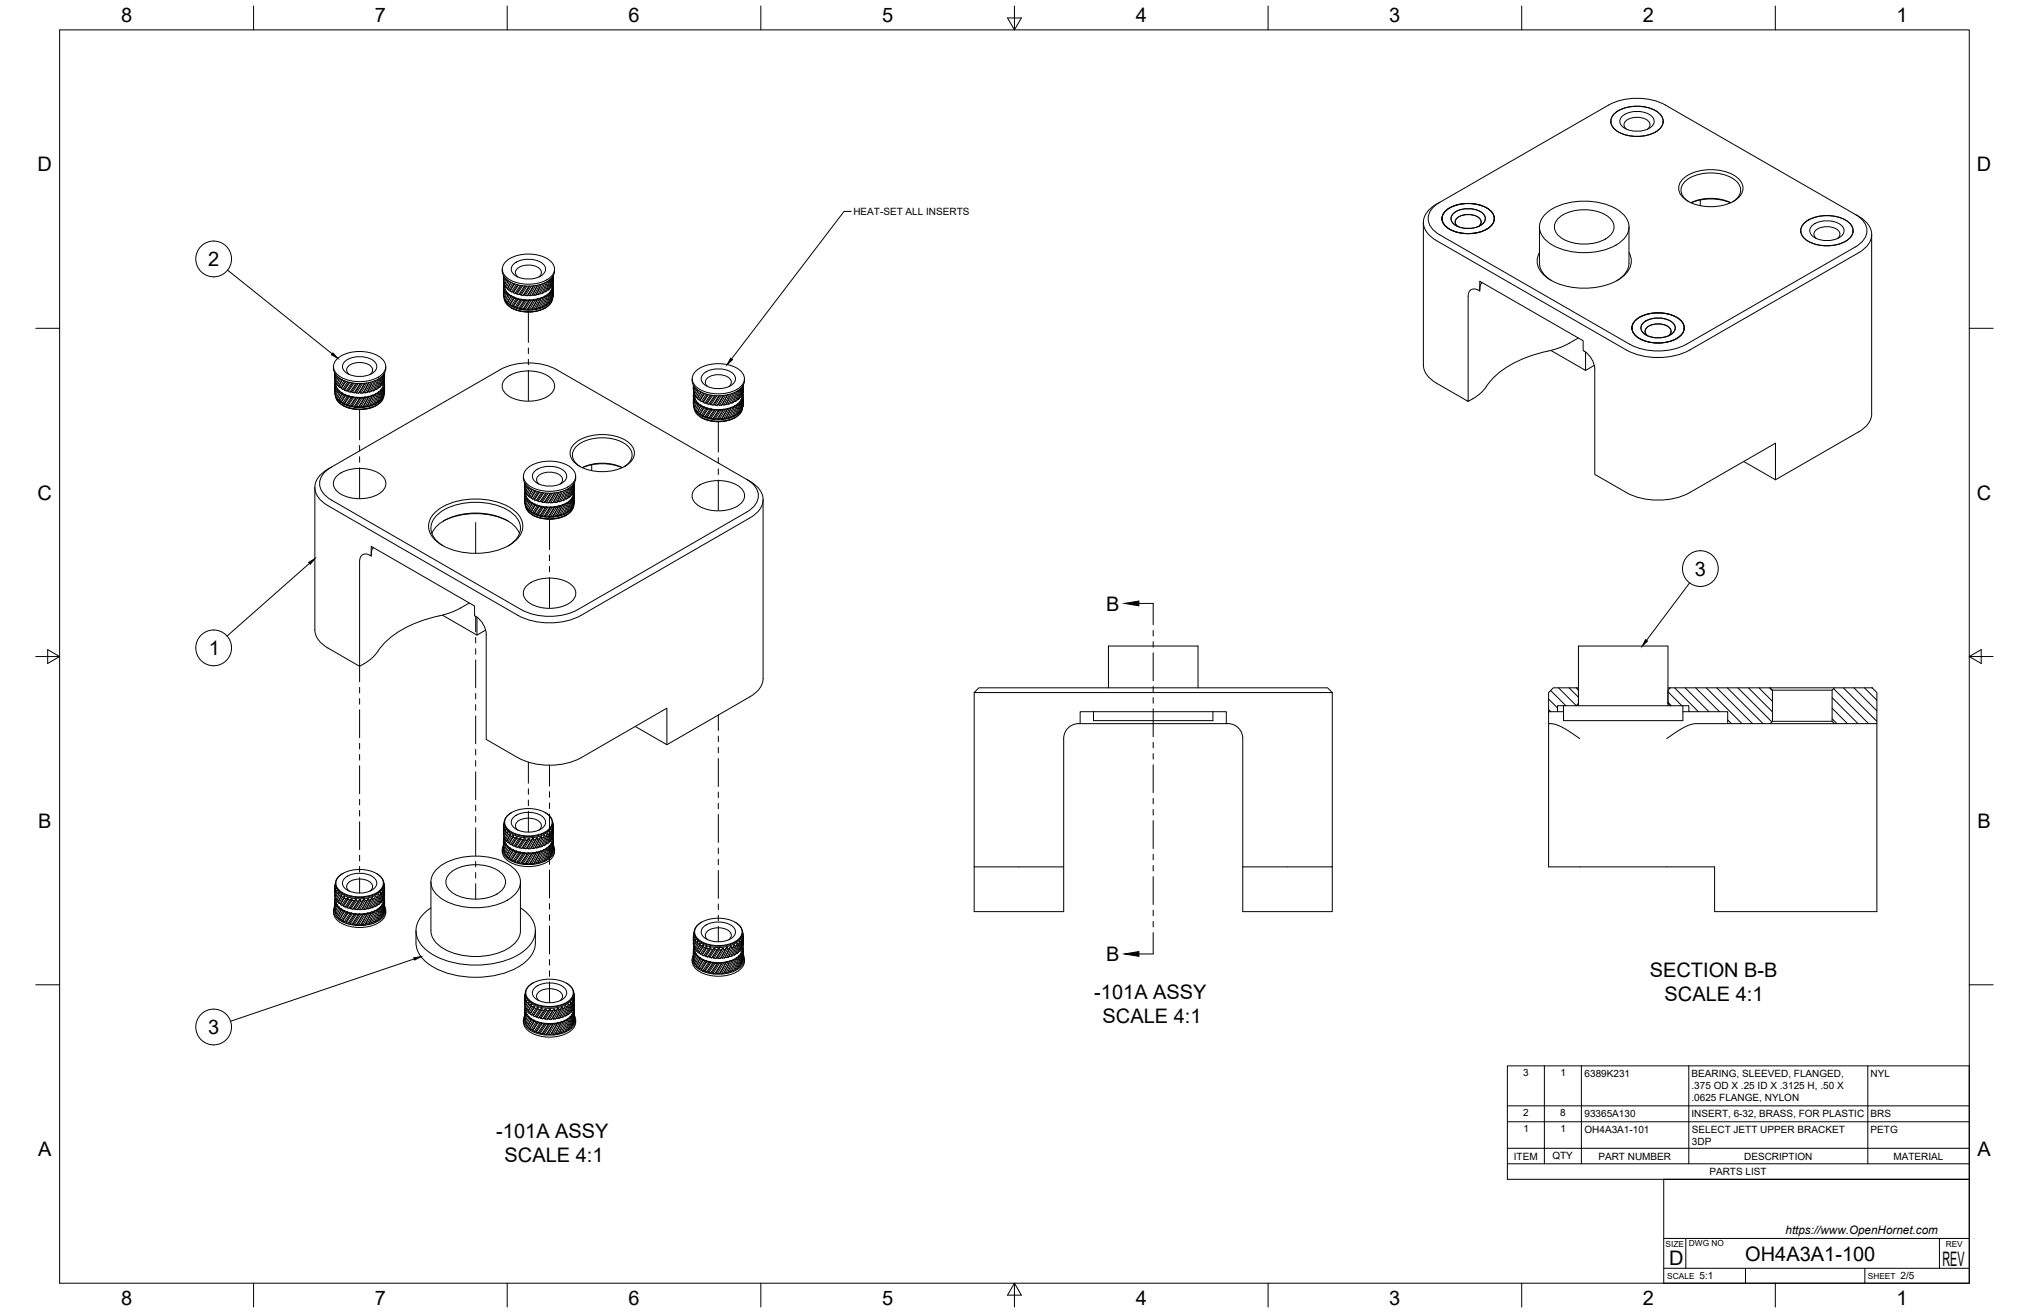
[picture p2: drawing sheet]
<svg xmlns="http://www.w3.org/2000/svg" width="864mm" height="559mm" viewBox="0 0 864 559" stroke-linecap="round" stroke-linejoin="round" font-family="sans-serif">
<defs><g id="words">
<g font-size="8.5">
<text x="51.6" y="9.4">8</text>
<text x="159.5" y="9.4">7</text>
<text x="267.5" y="9.4">6</text>
<text x="375.4" y="9.3">5</text>
<text x="483.4" y="9.4">4</text>
<text x="591.3" y="9.4">3</text>
<text x="699.3" y="9.4">2</text>
<text x="807.2" y="9.4">1</text>
<text x="16" y="72.9">D</text>
<text x="841.4" y="72.9">D</text>
<text x="88.7" y="113.3">2</text>
<text x="16" y="212.6">C</text>
<text x="841.4" y="212.6">C</text>
<text x="721.4" y="245">3</text>
<text x="470.9" y="259.9">B</text>
<text x="88.9" y="278.8">1</text>
<text x="16.2" y="352.3">B</text>
<text x="841.7" y="352.3">B</text>
<text x="470.9" y="409">B</text>
<text x="702.2" y="415.7">SECTION B-B</text>
<text x="465.8" y="425.1">-101A ASSY</text>
<text x="708.5" y="426">SCALE 4:1</text>
<text x="469.3" y="435.3">SCALE 4:1</text>
<text x="88.6" y="440.1">3</text>
<text x="211.2" y="484.1">-101A ASSY</text>
<text x="16.2" y="492">A</text>
<text x="214.8" y="494.4">SCALE 4:1</text>
<text x="841.7" y="492">A</text>
<text x="710.4" y="538.4">D</text>
<text x="742.8" y="536.7">OH4A3A1-100</text>
<text x="826.8" y="538.8">REV</text>
<text x="51.6" y="555.5">8</text>
<text x="159.5" y="555.5">7</text>
<text x="267.5" y="555.5">6</text>
<text x="375.4" y="555.4">5</text>
<text x="483.4" y="555.5">4</text>
<text x="591.3" y="555.5">3</text>
<text x="699.3" y="555.5">2</text>
<text x="807.2" y="555.5">1</text>
</g>
<text font-size="5" x="760" y="525.2">https://www.OpenHornet.com</text>
<g font-size="4.3">
<text x="363.2" y="91.5">HEAT-SET ALL INSERTS</text>
<text x="648.3" y="458">3</text>
<text x="664.2" y="458">1</text>
<text x="674.4" y="458.2">6389K231</text>
<text x="720" y="458.3">BEARING, SLEEVED, FLANGED,</text>
<text x="796.2" y="458.2">NYL</text>
<text x="719.9" y="463.4">.375 OD X .25 ID X .3125 H, .50 X</text>
<text x="719.9" y="468.5">.0625 FLANGE, NYLON</text>
<text x="648.3" y="475">2</text>
<text x="664" y="475">8</text>
<text x="674.4" y="475.2">93365A130</text>
<text x="719.9" y="475.3">INSERT, 6-32, BRASS, FOR PLASTIC</text>
<text x="796.2" y="475.3">BRS</text>
<text x="648.4" y="481.7">1</text>
<text x="664.2" y="481.7">1</text>
<text x="674.4" y="482">OH4A3A1-101</text>
<text x="720.1" y="482">SELECT JETT UPPER BRACKET</text>
<text x="796.2" y="482">PETG</text>
<text x="720.1" y="487.1">3DP</text>
<text x="644.3" y="493.5">ITEM</text>
<text x="660.7" y="493.4">QTY</text>
<text x="680.3" y="493.5">PART NUMBER</text>
<text x="742.4" y="493.5">DESCRIPTION</text>
<text x="805.9" y="493.5">MATERIAL</text>
<text x="727.6" y="500.1">PARTS LIST</text>
<text x="723.4" y="544.5">5:1</text>
<text x="809" y="544.5">2/5</text>
</g>
<g font-size="3.5">
<text x="708.9" y="530.9">SIZE</text>
<text x="718.9" y="530.5">DWG NO</text>
<text x="828.2" y="530.9">REV</text>
<text x="709.6" y="544.2">SCALE</text>
<text x="795" y="544.2">SHEET</text>
</g>
</g></defs>
<!-- layer: Visible -->
<g fill="none" stroke="#000" stroke-width=".43">
<path d="M685.6 51.6v.6M687 48.5a16.1 16.1 0 0 1 19.5 0 4.6 4.6 0 0 1-1.8 7.7 16.7 16.7 0 0 1-17.7-1.4 4.2 4.2 0 0 1 0-6.3zM687.1 48.5a16.1 16.1 0 0 1 19.3 0 4.6 4.6 0 0 1-1.8 7.7 16.6 16.6 0 0 1-17.5-1.4 4.2 4.2 0 0 1 0-6.3zM690.2 49.7a10.3 10.3 0 0 1 13.1 0 3 3 0 0 1-1.4 4.9 10.7 10.7 0 0 1-11.7-1.1 2.7 2.7 0 0 1 0-3.8zM692.3 55a2.35 2.35 0 0 1-1-2.4 2.35 2.35 0 0 1 1.7-1.9 7.6 7.6 0 0 1 9.1 1.5 2.13 2.13 0 0 1-.9 2.8M707.9 51.6v.6M716.4 76.1a19.9 19.9 0 0 1 23.6 0 5.4 5.4 0 0 1-1 8.8 20.3 20.3 0 0 1-22.6-.8 5.2 5.2 0 0 1 0-8zM605.8 94.7v60.6a9.6 9.6 0 0 0 5.6 7.8l13.5 7.7v-44.6a2.75 2.75 0 0 1 1.3-2.9 2.75 2.75 0 0 1 3.2 .3M611.4 86.9a8.8 8.8 0 0 0-5.3 9.4 10.6 10.6 0 0 0 5.3 6.1M612.8 86.1l-1.4 .8M612.8 86.1a7.6 7.6 0 0 0-4.5 9.1 9.7 9.7 0 0 0 4.5 4.8M612.8 86.1l71.9-41.4a26.7 26.7 0 0 1 24.1 0l80.8 46.5"/>
<path d="M613.8 93v.6M615.2 89.8a16.1 16.1 0 0 1 19.4 0 4.6 4.6 0 0 1-1.8 7.8 16.7 16.7 0 0 1-17.6-1.4 4.2 4.2 0 0 1 0-6.4zM615.2 89.9a16.1 16.1 0 0 1 19.4 0 4.6 4.6 0 0 1-1.8 7.6 16.6 16.6 0 0 1-17.6-1.3 4.2 4.2 0 0 1 0-6.3zM618.4 91.1a10.3 10.3 0 0 1 13 0 3 3 0 0 1-1.3 4.9 10.7 10.7 0 0 1-11.7-1.1 2.7 2.7 0 0 1 0-3.8zM620.4 96.4a2.35 2.35 0 0 1-1-2.4 2.35 2.35 0 0 1 1.8-1.9 7.6 7.6 0 0 1 9 1.5 2.13 2.13 0 0 1-.8 2.8M636 93v.6M655.2 96.6v15.3a9.3 9.3 0 0 0 5.2 7.6M658.2 90.7a27.8 27.8 0 0 1 23.7-4.2 14.6 14.6 0 0 1 11.2 8.4 8 8 0 0 1-3.9 8.5 29 29 0 0 1-29.8 0 7.6 7.6 0 0 1-1.2-12.7zM663.4 92.8a18.5 18.5 0 0 1 21.8 0 5 5 0 0 1-.9 8.3 18.8 18.8 0 0 1-20.9-.8 4.8 4.8 0 0 1 0-7.5zM693.3 96.6l.1 15.3a9.3 9.3 0 0 1-5.2 7.6M718.8 85.9a5.2 5.2 0 0 1-3.3-4.6 5.2 5.2 0 0 1 2.7-4.9 18.8 18.8 0 0 1 20.9 .8 5.1 5.1 0 0 1-1.6 8.7M723.7 85.1v2.4"/>
<path d="M736.7 86.3a19.8 19.8 0 0 0-16.9 0 22.1 22.1 0 0 1 16.8 0M766.4 98.2v.6M767.9 95a16.1 16.1 0 0 1 19.4 0 4.6 4.6 0 0 1-1.8 7.7 16.7 16.7 0 0 1-17.6-1.3 4.2 4.2 0 0 1 0-6.4zM767.9 95a16.1 16.1 0 0 1 19.4 0 4.6 4.6 0 0 1-1.8 7.7 16.6 16.6 0 0 1-17.6-1.4 4.2 4.2 0 0 1 0-6.3zM771 96.3a10.3 10.3 0 0 1 13.1 0 3 3 0 0 1-1.3 4.9 10.7 10.7 0 0 1-11.8-1.1 2.7 2.7 0 0 1 0-3.8zM788.7 98.2v.6M789.6 91.2a7.6 7.6 0 0 1 4.6 9.1 9.7 9.7 0 0 1-4.6 4.8l-71.8 41.4a26.7 26.7 0 0 1-24.1 0l-80.9-46.5M789.7 91.3l1.4 .8M791.1 92.1a8.8 8.8 0 0 1 5.3 9.4 10.6 10.6 0 0 1-5.3 6.1l-71.9 41.4a29.9 29.9 0 0 1-26.9 0l-80.9-46.6M796.6 99.8v76.3a9.5 9.5 0 0 1-5.5 7.7l-35.4 20.4-13.5-7.8M213.8 114.6a5.9 5.9 0 0 0 4.3 5.9 16.6 16.6 0 0 0 16.4-1.9 4.7 4.7 0 0 0 1.5-4M214.3 117.3v1.7"/>
<path d="M214.3 119.4v.1M214.4 117.5l-.1 1.9M214.6 117.8l-.2 2.7M214.9 118.2l-.5 2.3 .3 .1M215.2 111.4a16 16 0 0 1 19.4 0 4.6 4.6 0 0 1-1.8 7.7 16.5 16.5 0 0 1-17.6-1.4 4.2 4.2 0 0 1 0-6.3zM215.3 118.6a3.5 3.5 0 0 0-.5 2.9M215.8 119l-1 2.6M216.9 119.8l-1.4 2.7M218.4 112.7a10.3 10.3 0 0 1 13 0 3 3 0 0 1-1.3 4.8 10.7 10.7 0 0 1-11.7-1.1 2.7 2.7 0 0 1 0-3.7zM220.5 117.9a2.37 2.37 0 0 1-1.1-2.4 2.37 2.37 0 0 1 1.8-1.9 7.5 7.5 0 0 1 9 1.5 2.16 2.16 0 0 1-.8 2.8M233.1 119.7l-1.7 4.9-.7 .3 1.9-4.9M233.7 119.3l-1.6 4.9"/>
<path d="M234.1 118.9l-.3 1.5a5.4 5.4 0 0 1-1.7 3.8M234.6 118.5l-1.2 4.9M234.9 118.2l-.3 1.4a6 6 0 0 1-1.2 3.8M235.3 117.6l-.6 4.5-.4 .4 .8-4.6M235.4 117.4l-.4 4.1M235.5 117.6l-.1 2.9M655.2 107.5a7.9 7.9 0 0 0 3.3 10.8 30.4 30.4 0 0 0 31.5 0 8 8 0 0 0 3.4-10.8M773.1 101.5a2.35 2.35 0 0 1-1-2.4 2.35 2.35 0 0 1 1.8-1.8 7.6 7.6 0 0 1 9 1.5 2.13 2.13 0 0 1-.8 2.7M214.3 121.9l.5 .2-.5 .3v2.4M214.3 121.9v.8M214.3 121.8v.1M214.3 125.2l.1 .1"/>
<path d="M214.3 121.4v.4M214.3 122.4l.2 .5M214.4 126.3l.2 .4M214.4 120.8l.1 .5M214.4 120.8l.2 .1M214.5 122.9l-.2 2.3M214.5 122.9l.6 .2M214.5 120.6l-.1 .2M214.6 126.9a6.5 6.5 0 0 0 5.2 5.1 14.5 14.5 0 0 0 14.6-2.8l.8-2.3M214.6 121.2l-.3 .2M214.7 123.5l.2 .4M214.8 121.6l.5 .1"/>
<path d="M214.8 121.6l.3 1.5M214.8 127.3l.3 .4M215.1 123.1l-.4 .4-.3 1.2v1.6M215.1 123.1l.5 1M215.1 127.7h.1M215.2 128a13.3 13.3 0 0 0 14.2 3.4l2.8-1.2 2.4-2.2M215.3 124.5l-.7 2.4 .2 .4M215.3 124.5l.4 .4M215.5 122.6l.7 .1M215.5 128.3l.3 .4M215.6 124.1l-.7-.1-.5 2.3M215.6 124.1l-.3 .4"/>
<path d="M215.6 124.1l.8 .9M215.7 124.9l-.9 2.4M215.7 124.9l.7 .1-.5 1.1M215.8 128.7l.2 .2M215.8 128.7h.2M215.9 120.3l.4-.9-.2 .5a2.22 2.22 0 0 0-.6 2.6M216 123l.5 .4M216 128.8l.5 .4M216 128.8v.1M216.2 122.7l-.2 .3M216.3 125.4l.5 .4M216.4 125l-.6 1.3a1.5 1.5 0 0 0-.3 2"/>
<path d="M216.4 125l1.1 .8M216.5 123.4l.7 .1-.1 .4M216.5 129.2l.5 .4M216.8 129.5l.2 .2M216.8 125.8l-1.3 2.5M216.8 125.8h.7l-1.5 3.1M217 129.6l.8 .4M217.4 120.1l-1.2 2.5M217.5 126.2l-1.5 2.6M217.5 126.2l.6 .3M217.5 125.8l1.3 .7M217.5 125.8v.4"/>
<path d="M217.6 120.2l-1.6 2.8M217.6 131l.2 .1M217.8 130l.2 .3M218.1 126.5l-1.6 2.7M218.1 126.5h.7l-1.8 3.1M218.2 120.5l-1.7 2.9M218.3 130.3h-.3M218.4 124.2h-.7M218.4 124.2l.1 .4M218.5 124.6l.7 .3M218.6 130.4l-.3 .1M218.8 120.7l-1.6 2.8"/>
<path d="M218.8 126.5l.1 .4-1.8 2.8M218.8 126.5l1.5 .5M218.9 126.9l.7 .2M219 120.8l-1.9 3.1M219.3 130.6l.1 .3M219.6 127.1l-1.8 2.9M219.6 127.1l.7-.1-2 3.3M219.7 130.9h-.3M219.8 121.1l-2.1 3.1-.6-.3M219.8 131.1h1.1l.1 .3M219.9 124.8l-.7 .1M219.9 124.8l.1 .4"/>
<path d="M220.1 125.2l.7 .2M220.3 121.2l-1.9 3M220.3 127l.2 .4-2 3M220.3 127l1.6 .4M220.5 127.4l.8 .2M220.7 121.3l-2.2 3.3M221 131.4l.4 .1M221.3 131.3l-.3 .1M221.3 131.3l.1 .2M221.3 127.6l-2.1 3.1-.7-.3M221.3 127.6l.6-.2-2.2 3.5M221.5 125.2l-.7 .2"/>
<path d="M221.5 125.2l.3 .4M221.5 121.5l-2.3 3.4M221.8 125.6l.8 .1M221.8 131.3l.9 .4M221.8 131.3l-.4 .2M221.9 121.5l-2 3.3M221.9 127.4l.4 .4M221.9 127.4l1.8 .2M222.3 127.8l.8 .1M222.3 127.8l-2.2 3.1M222.5 121.6l-2.4 3.6M222.7 131.5l2.7-3.8-2.4 3.9"/>
<path d="M222.7 131.7l.4 .1M223 131.6l-.3 .1M223 131.6l.1 .2M223.1 127.9l-2.2 3.2M223.1 127.9l.5-.3-2.3 3.7M223.2 125.5l-.6 .2M223.2 125.5l.4 .3M223.3 121.7l-2.5 3.7M223.6 125.8h.8M223.6 131.5l.9 .1M223.6 127.6l.5 .4M223.7 131.5l-.6 .2"/>
<path d="M223.7 121.7l-2.2 3.5M224.1 127.9l.8 .1M224.1 128l-2.3 3.3M224.3 121.8l-2.5 3.8M224.5 131.6v.2M224.5 131.8h.4M224.7 131.7l-.2 .1M224.7 131.7l.2 .1M224.9 125.6l-.5 .3M224.9 125.6l.5 .3M225.1 121.8l-2.5 3.9M225.4 127.7l.5 .2"/>
<path d="M225.4 121.8l-2.2 3.7M225.5 131.6l-.6 .2M225.9 127.9l-2.3 3.7M226.1 121.7l-2.5 4.1M226.3 131.5l-.8 .1M226.4 131.5l-.1 .3M226.5 131.7l-.2 .1M226.5 131.7l.2 .1M226.7 125.5l-.4 .3M226.7 125.5l.5 .2M226.7 131.8h-.4M226.8 127.9l-2.3 3.7"/>
<path d="M226.8 127.9l.4-.4-2.5 4.2M226.8 127.9h-.9M227 121.7l-2.6 4.1M227.2 127.5l.6 .2M227.2 121.6l-2.3 4M227.3 131.4l-.6 .4M227.8 127.7l-2.3 3.9M228.1 125.6l-.8 .1M228.1 131.3l-.8 .1M228.2 131.3l-.1 .2M228.2 131.4l.3 .1zM228.6 127.6l-.8 .1"/>
<path d="M228.6 127.6l-2.3 4M228.6 127.6l.2-.4-2.3 4.5M228.8 121.4l-2.5 4.4h-.9l2.5-4.3M228.8 127.2l.7 .2M228.8 121.4l-2.1 4.1M229 125.4l-.6-.2-.3 .4M229.1 131.1l-.6 .4M229.5 127.4l-2.2 4M229.7 121.2l-2.4 4.5M229.8 131h.3M229.9 130.9l-.8 .2M229.9 130.9l-.2 .2"/>
<path d="M229.9 127.9l-1.7 3.5M229.9 130.8l-.1 .2M229.9 122l-1.5 3.2M230 124.8l.7 .1M230.3 127.1l-.8 .3M230.3 127.1l-2.1 4.2M230.4 126.7a16.3 16.3 0 0 1-6.7 .9M230.4 126.7l-.1 .4M230.4 126.7l.7 .1M230.4 120.9l-2.3 4.7M230.7 130.6l-.6 .4M231.1 126.8l-2 4.3"/>
<path d="M231.2 120.6l-2.2 4.8M231.3 130.5h.2M231.4 130.3l-.7 .3M231.4 130.3l-.1 .3 .3-.2M231.5 124.2h.6M231.8 126.5l-2 4.4M231.8 126.5l-.7 .3M231.8 126.1l-1.4 .6M231.8 126.1v.4M231.8 126.1h.7M231.9 120.4l-2.1 4.7-.8 .3M232.2 129.9l-.6 .5"/>
<path d="M232.2 131a15.9 15.9 0 0 1-14.4 .1M232.5 126.1l-1.8 4.5M232.8 129.6l-.6 .3M232.8 129.6l-.2 .3 .2-.2M232.8 129.7h-.1M233 125.3h.7l-1.5 4.6M233 125.3l.1 .5M233 125.3l-1.2 .8M233.1 125.7l-.6 .4M233.1 125.8l-1.7 4.5M233.4 123.4l-.5 .1M233.8 128.9h.1"/>
<path d="M233.9 128.7l-1.1 1M233.9 128.7l-.3 .4 .3-.2M233.9 124.5l-.9 .8M233.9 124.5l.2 .4-1.3 4.7M234.1 124.9l-.4 .4M234.3 122.5l-.3 .1M234.4 128.2l-.6 .7M234.6 123.5l-.7 1M234.6 124.4l-1.2 4.7M234.6 123.5l.3 .4-1 4.8M234.6 124.4l-.7 .1M234.9 123.9l-.3 .5"/>
<path d="M235 127.4a8.8 8.8 0 0 1-8.7 5.2 12.3 12.3 0 0 1-10.8-3.6l-.6-1.6M235 121.6l-.4 1.9M235 121.5l.5 .3M235.1 121.5l-.3 .1M235.1 127.2l-.3 .5M235.2 123.4l-.8 4.8M235.2 123.4l-.6 .1M235.3 120.7l.2 .5M235.4 122.9l-.2 .5M235.4 122.9l-.7 4.9-.3 .4M235.4 120.5h-.1M235.4 120.5l.1-3.2-.5 4.2"/>
<path d="M235.5 126.2l-.2 .3M235.5 122.3l-.4 5M235.5 122.3l-.6 .3 .5 .3M235.5 121.2v.6M235.5 121.2l-.4 .3M235.5 121.8v.5M235.5 122.7l-.1 3.5M235.5 123.5l-.1 2.7M235.5 121.8l-.4 5.4M629.4 123.6l.4 .2v-4.1l44 25.3v4.2l.5 .3M630.9 120.3l-.8 .9-.3 2.1M694.6 139.6v.6"/>
<path d="M696 136.4a16.1 16.1 0 0 1 19.5 0 4.6 4.6 0 0 1-1.9 7.7 16.7 16.7 0 0 1-17.6-1.4 4.2 4.2 0 0 1 0-6.3zM696.1 136.4a16.1 16.1 0 0 1 19.3 0 4.6 4.6 0 0 1-1.8 7.7 16.6 16.6 0 0 1-17.5-1.4 4.2 4.2 0 0 1 0-6.3zM699.2 137.7a10.3 10.3 0 0 1 13.1 0 3 3 0 0 1-1.4 4.8 10.7 10.7 0 0 1-11.7-1 2.7 2.7 0 0 1 0-3.8zM716.9 139.6v.6M141.9 156a5.9 5.9 0 0 0 4.4 5.9 16.6 16.6 0 0 0 16.4-1.8 4.7 4.7 0 0 0 1.5-4.1M142.4 158.8v1.7M142.6 158.9l-.1 2.1M142.8 159.3l-.3 2.7 .6-2.3M143.4 152.8a16 16 0 0 1 19.3 0 4.6 4.6 0 0 1-1.8 7.8 16.5 16.5 0 0 1-17.5-1.4 4.2 4.2 0 0 1 0-6.4zM146.5 154.1a10.3 10.3 0 0 1 13.1 0 3 3 0 0 1-1.4 4.9 10.7 10.7 0 0 1-11.7-1.1 2.7 2.7 0 0 1 0-3.8zM148.6 159.4a2.37 2.37 0 0 1-1-2.4 2.37 2.37 0 0 1 1.8-1.9 7.5 7.5 0 0 1 9 1.5 2.16 2.16 0 0 1-.9 2.8M163 159.7l-.2 1.4a6 6 0 0 1-1.3 3.8"/>
<path d="M163.3 159.4l-.8 4.6M163.5 159.1l-.6 4.4-.4 .5M163.6 158.9l-.4 4.1M163.7 159.1l-.1 2.9M296.1 158a16 16 0 0 1 19.3 0 4.6 4.6 0 0 1-1.8 7.7 16.5 16.5 0 0 1-17.5-1.3 4.2 4.2 0 0 1 0-6.4zM299.2 159.3a10.3 10.3 0 0 1 13.1 0 3 3 0 0 1-1.4 4.9 10.7 10.7 0 0 1-11.7-1.1 2.7 2.7 0 0 1 0-3.8zM658.8 149.4a42.7 42.7 0 0 0-25.3 13.9 18.9 18.9 0 0 1-8.6 7.5M660.1 149.1l14.8 8.5 3.7-2.1M671.8 143.8l-6.3 3.5-6.7 2.1M674.3 149.4a9.9 9.9 0 0 1 4.5 7.8v44.7l13.5 7.7a29.8 29.8 0 0 0 26.9 0l36.5-21v15.6M674.9 149.8v7.8M701.3 142.9a2.35 2.35 0 0 1-1.1-2.4 2.35 2.35 0 0 1 1.8-1.8 7.6 7.6 0 0 1 9 1.4 2.13 2.13 0 0 1-.8 2.8"/>
<path d="M142.4 163.3l.1 .9M142.4 163.3l.6 .3-.5 .3M142.4 163.3v.1M142.5 166.7v.1M142.5 163.9l-.1 2.4M142.5 163.9l.1 .5M142.5 162l.3 .1M142.6 167.8l.2 .3M142.6 164.4l-.1 2.3M142.6 162.3l.1 .5M142.6 162.3l.1 .1M142.6 164.4l.6 .2"/>
<path d="M142.7 162.1l-.1 .2M142.7 168.4a6.5 6.5 0 0 0 5.2 5 14.5 14.5 0 0 0 14.6-2.7l.9-2.3M142.8 168.1l-.1 .1M142.8 162.7l-.3 .6M142.8 165l-.3 2.8M142.8 165l.3 .4M142.9 163l.5 .2M142.9 163v.3M143 163.3l.2 1.3M143.2 164.6l-.4 .4M143.2 164.6l.6 1M143.2 169.2h.1"/>
<path d="M143.2 169.2l.5 .6M143.4 169.5a13.3 13.3 0 0 0 14.2 3.4l2.7-1.2 2.5-2.2M143.5 160.1a3.5 3.5 0 0 0-.6 2.9M143.5 166l.4 .4M143.6 164l.7 .1M143.7 169.8l.3 .3M143.7 165.6l-.7 1.6a1.48 1.48 0 0 0 .3 2M143.7 165.6l-.6-.2-.6 2.4M143.8 165.6l.8 .9M143.9 166.4l-1 2.4M143.9 166.4l.7 .1-.5 1.1M143.9 160.5l-1 2.5"/>
<path d="M143.9 170.2h.3M143.9 170.2l.2 .2M144.1 161.8l.4-.9-1.2 2.7M144.2 170.3l.5 .4M144.2 170.3v.1M144.3 164.1l-.2 .4M144.4 166.9l-1.1 2.5M144.4 166.9l.6 .4M144.6 166.5l-.2 .4M144.6 166.5l1.1 .8M144.6 164.9l.7 .1M144.7 170.7l.2 .3"/>
<path d="M144.9 171h.3M144.9 167.3l-1.2 2.5M144.9 167.3h.7l-1.5 3M145 161.3l-1.4 2.7-.3-.4M145.3 165.4l.6 .3M145.3 171.1l.6 .4M145.3 165v.4M145.3 171.1l-.1 .1M145.6 161.6l-1.3 2.5M145.6 167.7l-1.4 2.6M145.6 167.7l.7 .3M145.6 167.3v.4"/>
<path d="M145.7 167.3l2.8 1.2M145.7 161.7l-1.6 2.8 .5 .4M145.8 172.5a15.8 15.8 0 0 0 14.6 0M145.9 171.5l.3 .3M146.1 171.8h.3M146.3 168l-1.6 2.7M146.3 168h.7l-1.8 3M146.4 162l-1.8 2.9M146.4 171.8h-.3M146.6 165.7h-.7M146.6 165.7v.4M146.7 171.8l.7 .3"/>
<path d="M146.7 171.8l-.2 .1M146.9 162.2l-1.6 2.8M147 168l.1 .4M147.1 168.4l-1.8 2.7M147.1 168.4l.7 .2M147.2 162.3l-1.9 3.1M147.3 166.4l.7-.1 .2 .4M147.4 172.1l.2 .3M147.8 168.6l-1.9 2.9M147.8 168.6l.7-.1-2.1 3.3M147.8 172.4h-.2M147.9 162.5l-2 3.2"/>
<path d="M148.2 166.6l.8 .3M148.3 172.4l.8 .2M148.3 172.4l-.4 .1M148.4 162.7l-1.8 3M148.5 168.5l.2 .4M148.5 168.5l1.6 .4M148.7 168.9l-2 3M148.7 168.9l.8 .2M148.8 162.8l-2.2 3.3M149 172.6l2.3-3.2 .5-.3-2.4 3.7M149.1 172.6l.1 .3M149.2 172.9l.4 .1"/>
<path d="M149.4 172.8l-.2 .1M149.4 172.8l.1 .2M149.5 169.1l-2.1 3M149.5 169.1l.6-.2-2.3 3.5M149.6 166.7l-.6 .2M149.6 166.7l.3 .4M149.7 163l-2.3 3.4-.8-.3M149.9 167l.9 .2M150 172.8l.8 .1M150 172.8l-.4 .2M150.1 163l-2.1 3.3M150.1 168.9l.3 .3"/>
<path d="M150.1 168.9l1.7 .2M150.4 169.2l-2.1 3.2M150.4 169.2l.9 .2M150.6 163.1l-2.4 3.5M150.8 172.9l.1 .3M150.9 173.2h.4M151.1 173.1l-.2 .1M151.1 173.1l.2 .1M151.3 173.2l1.4-.1v.2M151.3 167l-.6 .2M151.3 167l.4 .3M151.5 163.2l-2.5 3.7"/>
<path d="M151.7 167.3h.9M151.8 169.1l.4 .3M151.8 169.1h1.8M151.8 163.2l-2.2 3.5M152.2 169.4l-2.2 3.4M152.3 169.4h.8M152.4 163.3l-2.5 3.8M152.7 173.1l2.6-4.1-2.4 4.2M152.7 173.3h.4M152.9 173.2l-.2 .1M152.9 173.2l.2 .1M153.1 167l-.5 .3"/>
<path d="M153.1 167l.5 .3M153.1 169.4l-2.3 3.5M153.1 169.4l.5-.3-2.5 4M153.3 163.3l-2.5 3.9M153.6 169.1l.5 .3M153.6 163.3l-2.3 3.6M154.1 169.4l-2.3 3.6M154.3 163.2l-2.6 4.1M154.4 167.3h-.8M154.5 173l-1.4 .3M154.5 173v.3M154.6 173.1l-.1 .2"/>
<path d="M154.6 173.1l.3 .1M154.8 167l-.4 .3M154.8 167l.6 .2M154.9 166.9l2-4-2.5 4.4M154.9 173.2l-.4 .1M155 169.3l-.9 .1M155.1 163.2l-2.5 4.1M155.3 169l.6 .2M155.3 169l-1.7 .1M155.3 163.1l-2.2 3.9M155.5 172.9l-.6 .3M155.9 169.2l-2.3 3.9"/>
<path d="M156.1 163l-2.5 4.3M156.3 172.8l-.1 .2M156.3 172.8l-.8 .1M156.4 172.9l.2 .1h-.4M156.4 172.9l-.2 .1M156.7 169.1l-.8 .1M156.7 169.1l-2.2 3.9M156.7 169.1l.3-.4-2.4 4.4M157 168.7l.6 .1M157 168.7l-1.7 .3M157.2 166.9l-.7-.2-.3 .3M157.2 172.6l-.6 .4"/>
<path d="M157.6 168.8l-2.1 4.1M157.8 162.7l-2.4 4.5 .8-.2M158 172.5l-.1 .1M158 172.5h.2M158 172.4l-.8 .2M158 172.4l-.1 .2M158 169.4l-1.6 3.5M158 172.3v.2M158 163.5l-1.5 3.2M158.1 166.3l.7 .1M158.2 172.5l-.3 .1M158.4 168.6l-.7 .2"/>
<path d="M158.4 168.6l-2.1 4.2M158.6 168.2l-1.6 .5M158.6 168.2l.6 .1-2 4.3M158.6 168.2l-.2 .4M158.6 162.4l-2.4 4.6M158.9 172.1l-.6 .4M159.4 162.1l-2.2 4.7M159.5 171.9h.2M159.7 165.7h.6M159.7 171.9l-.8 .2M159.9 168l-1.9 4.4M159.9 168l-.7 .3"/>
<path d="M159.9 167.6v.4M159.9 167.6h.7M159.9 167.6l-1.3 .6M160 161.8l-2 4.8-.8 .2M160.3 171.4l-.6 .5M160.6 167.6l-1.7 4.5M160.8 171.2h.2M160.9 171l-.6 .4M161 171.2l-.3 .2M161.1 166.8l.1 .4M161.1 166.8l-1.2 .8M161.2 167.2l-.6 .4"/>
<path d="M161.2 167.2l-1.6 4.6M161.3 161.2l-1.8 4.9-.7 .2 1.9-4.8M161.5 164.9l-.5 .1M161.8 166.8l-1.5 4.6M161.8 166.8h-.7M161.9 160.8l-1.6 4.9M161.9 170.3h.1M162 170.2l-1 1M162.1 166l.2 .3M162.1 166l-1 .8M162.3 166.4l-.5 .4M162.3 166.3l-1.6 5.1"/>
<path d="M162.3 160.4l-.4 1.5a5.4 5.4 0 0 1-1.6 3.8M162.5 164l-.4 .1M162.5 169.7l-.5 .6M162.7 165l-.6 1M162.7 160l-1.2 4.9M162.7 165.8l-1.2 4.8M162.7 165.8l-.6 .2M162.7 165l.3 .4M163 165.4l-1.2 5.1 .2-.2M163.1 165.4l-.4 .4M163.1 168.9a8.8 8.8 0 0 1-8.6 5.2 12.3 12.3 0 0 1-10.8-3.7l-.7-1.5M163.2 163l-.3 .1"/>
<path d="M163.3 164.8l-.8 4.9M163.3 164.8l-.6 .2M163.4 162.2l.2 .5M163.5 164.4l-.6 4.8-.4 .5M163.5 164.4l-.2 .4M163.6 162h-.1M163.6 162l.1-3.2-.5 4.2M163.6 162.7l.1 .6-.5-.3-.5 2M163.6 162.7l-.4 .3M163.6 163.8l-.3 4.3-.4 1.1M163.6 163.8l-.5 .2 .4 .4M163.7 164.2l-.1 3.5"/>
<path d="M163.7 163.3v.5M163.7 165l-.2 2.9M163.7 163.4l-.5 5.3M163.7 163.3v.1M215.2 161.1a16.1 16.1 0 0 1 19.4 0 4.6 4.6 0 0 1-1.8 7.8 16.7 16.7 0 0 1-17.6-1.4 4.2 4.2 0 0 1 0-6.4zM294.6 161.2a5.9 5.9 0 0 0 4.3 5.9 16.6 16.6 0 0 0 16.4-1.8 4.7 4.7 0 0 0 1.6-4.1M295.1 168.5v.9M295.1 168.5l.5 .3-.4 .3M295.1 168.5v.1M295.1 164v1.7M295.1 166.1h.1M295.2 169.1l-.1 2.4"/>
<path d="M295.2 169.1l.1 .5M295.2 167.2l.3 .1M295.2 164.1l-.1 2M295.2 173l.3 .3M295.3 169.6l-.1 2.4M295.3 167.4l.1 .5M295.3 167.4l.1 .2M295.3 169.6l.6 .2M295.4 167.2l-.1 .3M295.4 173.5l.2 .5M295.4 173.6a6.5 6.5 0 0 0 5.2 5 14.5 14.5 0 0 0 14.6-2.7l.9-2.3M295.4 173.2v.2"/>
<path d="M295.4 167.9l-.3 .6M295.5 164.5l-.3 2.7M295.5 170.1l-.3 2.8M295.5 170.1l.3 .5M295.6 168.2l.5 .2M295.6 168.2l.3 1.6M295.6 174l.3 .4M295.8 164.9l-.6 2.3M295.9 169.8l-.4 .3M295.9 169.8l.5 1M295.9 174.4h.1M295.9 174.4l.1 .1"/>
<path d="M296 174.5l.4 .5M296 174.6l.5 .6M296.1 171.2l-.7 2.3M296.2 165.3a3.5 3.5 0 0 0-.6 2.9M296.2 171.1l.4 .5M296.3 169.2l.7 .1M296.4 175l.4 .6M296.4 170.8l-.6-.2-.6 2.4M296.4 170.8l-.3 .4M296.4 170.8l1.9 1.7M296.6 165.7l-1 2.5M296.6 175.3l.3 .1"/>
<path d="M296.8 169.7l.5 .4M296.9 175.5l.5 .4M296.9 175.5h-.1M297 169.3l-.2 .4M297 166.3l-.3 .6M297.1 172.1l.1-.4-.7-.1-.9 2.4M297.1 172.1l-.4 .7M297.1 172.1l-1.1 2.4M297.1 172.1l.5 .4M297.1 166.1v.2M297.2 166.1l-.3 .5a2.22 2.22 0 0 0-.6 2.6M297.2 171.7l-.1 .4"/>
<path d="M297.3 170.1l.7 .1M297.3 175.9l1.6-2.7h.7l-1.7 3M297.3 175.9l.3 .3M297.6 176.2h.3M297.6 176.2l.3 .2M297.6 172.5l-1.3 2.5M297.6 172.5h.7l-1.5 3M297.7 166.5l-1.4 2.7M297.9 176.4l.7 .3M297.9 176.2l-.1 .2M298 170.5l.6 .4M298 170.2l-.1 .4"/>
<path d="M298.2 166.8l-1.2 2.5M298.3 172.9l.7 .3M298.3 172.5l-1.5 3M298.3 172.5l1.3 .6M298.4 166.9l-1.6 2.8M298.4 177.7a15.8 15.8 0 0 0 14.6 0M298.6 176.7l.2 .3M298.8 177h.3M299.1 167.2l-1.8 2.9M299.1 177h-.3M299.3 170.9h-.7M299.3 171.3l.7 .2"/>
<path d="M299.4 177l-.3 .1M299.6 167.4l-1.6 2.8M299.6 173.2l.1 .4M299.6 173.1l1.5 .6M299.7 173.6l-1.7 2.7M299.7 173.6l.8 .2M299.9 167.5l-1.9 3M300.1 177.3l2-3 .7-.2-2.3 3.5M300.1 177.3l.2 .3M300.3 177.6l.3 .1M300.5 173.8l-1.9 2.9M300.5 173.8l.6-.1-2 3.3"/>
<path d="M300.5 177.6h-.3M300.5 177.6l.1 .1M300.6 167.7l-2 3.2M300.7 171.5l-.7 .1M300.7 171.5l.2 .4M300.9 171.8l.8 .2M300.9 177.6l1 .5M300.9 177.6l-.3 .1M301.1 167.9l-1.8 3M301.1 173.7l.2 .4M301.1 173.7l1.7 .4M301.3 164.6a2.37 2.37 0 0 1-1-2.4 2.37 2.37 0 0 1 1.7-1.9 7.5 7.5 0 0 1 9.1 1.5 2.16 2.16 0 0 1-.9 2.8"/>
<path d="M301.3 174.1l-1.9 2.9 .7 .3M301.4 174.1l.8 .2M301.5 168l-2.2 3.3v-.4M302.1 178l-.2 .1 .3 .1M302.1 178l.1 .2M302.3 171.9l-.7 .2M302.3 171.9l.3 .4M302.3 168.1l-2.3 3.4M302.6 172.2l.8 .2M302.7 178l.8 .1M302.7 178l-.5 .1M302.8 168.2l-2.1 3.2"/>
<path d="M302.8 174.1l.3 .3M302.8 174.1l3.5 .2M303.1 174.4l-2.2 3.2M303.1 174.4l.8 .1M303.3 168.3l-2.4 3.5M303.5 178.1l.5 .3M303.8 178.3l-.2 .1M303.8 178.3l.2 .1M303.9 174.5l-2.2 3.3M303.9 174.5l.6-.2-2.4 3.7M304 172.1l-.6 .3M304 172.1l.4 .4"/>
<path d="M304.1 168.4l-2.4 3.6M304.4 172.5h.9M304.5 174.3l.4 .3-2.3 3.4M304.5 178.2l-.5 .2M304.5 168.4l-2.2 3.5M304.9 174.6h.9M305.1 168.4l-2.5 3.8M305.2 172.5l.6-.3 .4 .3M305.3 178.2l.1 .3M305.4 178.5h.4M305.6 178.4l-.2 .1M305.8 174.6l-2.3 3.5"/>
<path d="M305.8 174.6l.4-.3-2.4 4M306 168.5l-2.6 3.9M306.2 174.3l.6 .3M306.3 168.4l-2.3 3.7M306.3 178.2l-.7 .2M307 168.4l-2.6 4.1M307.1 172.5h-.8M307.2 178.2h-.9M307.2 178.2v.2M307.3 178.3l-.2 .2M307.3 178.3l.2 .1M307.5 172.1l-.4 .4"/>
<path d="M307.5 172.1l.6 .3M307.5 172.1l2.1-4-2.5 4.4M307.6 178.4l-.4 .1M307.6 174.5l-2.3 3.7h-.8l2.3-3.6M307.6 174.5l.4-.3-2.4 4.2M307.6 174.5l-.8 .1M307.8 168.3l-2.5 4.2M308 174.2l.6 .2M308 174.2l-1.7 .1M308 168.3l-2.2 3.9M308.2 178.1l.8-.1-.1 .2M308.2 178.1l-.6 .3"/>
<path d="M308.6 174.4l-2.3 3.9M308.8 168.2l-2.5 4.3M308.9 172.2l-.8 .2M309 178.1l-.1 .1M309 178.1l.3 .1M309.2 171.9l-.3 .3M309.2 171.9l.6 .1M309.4 174.2l-2.2 4M309.4 174.2l.3-.3-2.4 4.4M309.4 174.2l-.8 .2M309.7 173.9l.6 .1-2.2 4.1M309.7 173.9l-1.7 .3"/>
<path d="M310.5 167.8l-2.4 4.6M310.6 177.7l-1.7 .5M310.6 177.7v.1M310.6 177.7h.3M310.7 174.6l-1.7 3.5M310.7 168.7l-1.5 3.2M310.8 171.5l.7 .1M310.9 177.7l-.3 .1M311.1 173.8l-.8 .2M311.2 173.4l-2.2 4.6M311.2 173.4l.7 .1M311.2 173.4l-1.5 .5"/>
<path d="M311.2 167.6l-2.3 4.6M311.6 177.2l-.7 .5M311.9 173.5l-2 4.3M312.1 167.3l-2.2 4.7M312.2 177v.1M312.2 177l-.7 .2M312.3 170.9h.6M312.6 173.2l-.7 .3M312.6 172.8h.7l-1.8 4.5M312.6 172.8l-2 5M312.6 172.8l-1.4 .6M312.7 167l-2.1 4.8-.7 .2"/>
<path d="M313.4 166.7l-1.9 4.8M313.5 176.4h.1M313.6 176.2l-.6 .4M313.6 176.2l-.2 .3 .3-.1M313.8 172l.1 .4M313.8 172l-1.2 .8M313.9 172.4l-1.7 4.6M313.9 172.4l-.6 .4M314 166.4l-1.8 4.8-.7 .3M314.2 175.8l-.5 .6M314.5 172l-1.5 4.6-.6 .5M314.5 172h-.7"/>
<path d="M314.5 166l-1.5 4.9M314.6 175.5h.1M314.7 175.4l-.5 .4M314.7 175.4l-.2 .3 .2-.2M314.7 171.2l.2 .3M314.7 171.2l-.9 .8M314.9 171.5l-1.3 4.8M315 171.5l-.5 .5M315 165.6l-.4 1.4a5.4 5.4 0 0 1-1.6 3.9M315.2 169.2h-.4M315.2 174.9l-.5 .6M315.4 170.2l.3 .4"/>
<path d="M315.4 170.2l-.7 1M315.4 165.2l-1.2 4.9h-.5M315.4 171l-1.2 4.8M315.4 171l-.7 .2M315.4 174.6a13.3 13.3 0 0 1-14.2 3.5l-2.7-1.2-2-1.7M315.7 164.9l-.2 1.4a6 6 0 0 1-1.3 3.8M315.7 170.6l-1 4.8M315.7 170.6l-.3 .4M315.8 174a8.8 8.8 0 0 1-8.7 5.2 12.3 12.3 0 0 1-10.8-3.6l-.6-1.5M315.9 168.2l-.3 .1M315.9 168.1l.4-.2v.6M315.9 173.9l-.7 1"/>
<path d="M316 164.5l-.8 4.7M316 170l-.8 4.9M316 170l-.6 .2M316.1 167.4h.1M316.1 164.3l-.6 4.4-.3 .5M316.2 167.4l.1 .5M316.2 169.5l-.2 .5M316.3 167.2h-.2M316.3 167.2l.1-3.2-.5 4.2M316.3 164.1l-.4 4.1M316.3 169l-.4 4.9M316.3 169l-.5 .2 .4 .3-.6 5"/>
<path d="M316.3 169.4l-.2 3.7M316.4 168.5l-.1 .5M316.4 170.1l-.1 2.7M316.4 168.6l-.5 5.3M316.4 164.3l-.1 2.8M316.4 168.5l-.6-.3-.4 2M316.4 168.5v.1M141 198.8l71.9-41.5a26.6 26.6 0 0 1 24.1 0l80.8 46.7M141 198.8a10.3 10.3 0 0 0-7 9.2 9.6 9.6 0 0 0 5.6 7.2M141 198.8a7.7 7.7 0 0 0-4.6 9.1 9.7 9.7 0 0 0 4.6 4.9M224.2 199.5a16 16 0 0 1 19.4 0 4.6 4.6 0 0 1-1.8 7.7 16.5 16.5 0 0 1-17.6-1.3 4.2 4.2 0 0 1 0-6.4zM244.6 188.8a19.9 19.9 0 0 1 23.5 0 5.4 5.4 0 0 1-.9 8.9 20.3 20.3 0 0 1-22.6-.8 5.2 5.2 0 0 1 0-8.1z"/>
<path d="M247 198.6a5.3 5.3 0 0 1-3.3-4.5 5.3 5.3 0 0 1 2.6-5 18.8 18.8 0 0 1 21 .8 5.2 5.2 0 0 1-1.6 8.7M247.8 199a20.1 20.1 0 0 1 17.1 0M247.9 199a22.1 22.1 0 0 1 16.9 0M251.8 197.8v2.5M134 207.4v60.6a9.5 9.5 0 0 0 5.6 7.8l13.5 7.8v-44.6a2.75 2.75 0 0 1 1.3-2.9 2.75 2.75 0 0 1 3.2 .3M139.6 215.2l80.8 46.7M143.3 202.6a16.1 16.1 0 0 1 19.5 0 4.6 4.6 0 0 1-1.8 7.8 16.7 16.7 0 0 1-17.7-1.4 4.2 4.2 0 0 1 0-6.4zM184.7 218.6a25.9 25.9 0 0 1 20.5-6.1 22.2 22.2 0 0 1 15.9 7.1 7.6 7.6 0 0 1-1.9 10.7 29.3 29.3 0 0 1-24.7 4.3 15.7 15.7 0 0 1-11.7-8.5 7.4 7.4 0 0 1 1.9-7.5zM222.8 202.7v.8M223.3 210v.8M223.3 210l.5 .3-.5 .3M223.3 205.4v1.7"/>
<path d="M223.3 213.9l.1 .5M223.3 210.6v2.4M223.3 210.6l.2 .5M223.4 208.7l.2 .1M223.4 205.6l-.1 2M223.4 214.4l.2 .4M223.5 208.7l-.1 .2M223.6 209l-.3 1M223.6 215l.2 .5M223.6 215.1a6.5 6.5 0 0 0 5.1 5 14.5 14.5 0 0 0 14.7-2.7l.8-2.3M223.6 214.7v.2M223.6 206l-.2 2.7"/>
<path d="M223.6 211.6l.4-.3-.6-.2-.1 2.3M223.6 211.6l-.3 2.4M223.7 211.6l.2 .5M223.8 209.7l.5 .1M223.8 209.7l.2 1.3 .6 1.2M223.8 215.5l.3 .4M223.9 206.3l-.5 2.4M224.1 215.9h.1M224.1 215.9v.1M224.2 216.1a13.3 13.3 0 0 0 14.2 3.4l2.8-1.1 2.4-2.3M224.3 212.6l-.8 2.4M224.3 206.8a3.5 3.5 0 0 0-.5 2.9"/>
<path d="M224.3 212.6l.4 .4M224.5 210.7l.6 .1M224.5 216.5l1.3-2.6 .7 .1-1.5 3-.2-.2M224.5 216.5l.3 .3M224.6 212.3l-.7-.2-.5 2.3M224.6 212.3l-.3 .3M224.6 212.2l.8 .9M224.7 213.1l-.9 2.4M224.7 213.1h.7l-.5 1.2M224.8 207.2l-1 2.5M224.8 216.8l.2 .1M225 211.2l.5 .4"/>
<path d="M225 217h.1M225 217l.5 .4M225.1 210.8l-.1 .4M225.2 207.8l-.3 .6M225.2 207.7l-.1 .3a2.22 2.22 0 0 0-.6 2.7l1.4-2.7M225.3 213.6l-.5 .9a1.43 1.43 0 0 0-.3 2M225.3 213.5l.5 .4M225.4 213.1l-.1 .5M225.4 213.1l2.4 1.5M225.4 211.6h.7v.4M225.5 217.4l1.6-2.7 .7-.1-1.8 3.1M225.5 217.4l.5 .5"/>
<path d="M225.7 217.7h.3M226 217.7l.1 .1M226.2 217.8l.6 .3M226.4 208.3l-1.2 2.5M226.5 214.4l-1.5 2.6M226.5 214.3l.6 .4M226.5 214v.4M226.6 208.3l-1.6 2.9M226.6 219.2l.1 .1M226.8 219.3a15.8 15.8 0 0 0 14.2 0M226.8 218.2l.2 .3M227 218.5h.2"/>
<path d="M227 218.4l.3 .2M227.2 208.7l-1.7 2.9M227.2 218.5l.1 .1M227.3 218.6l.9 .2M227.4 200.8a10.3 10.3 0 0 1 13 0 3 3 0 0 1-1.3 4.9 10.7 10.7 0 0 1-11.7-1.1 2.7 2.7 0 0 1 0-3.8zM227.4 212.3l-.7 .1M227.4 212.3l.1 .5M227.8 208.9l-1.6 2.7M227.8 214.6l.1 .4M227.8 214.6l1.5 .6M227.9 215l-1.8 2.8M227.9 215l.7 .3"/>
<path d="M228 209l-1.9 3M228.2 218.8l2.1-3 .6-.2-2.2 3.5M228.2 218.8l.2 .3M228.4 219.1l.4 .1M228.6 215.3l-1.8 2.9M228.6 215.3l.7-.1-2.1 3.3M228.7 219.1h-.3M228.7 219.1v.1M228.8 209.2l-2.1 3.2-.6-.4M228.9 212.9l-.7 .1M228.9 212.9l.1 .4M229.1 219.1l.8 .2"/>
<path d="M229.1 219.1l-.3 .1M229.3 209.4l-1.9 2.9M229.3 215.2l.2 .4M229.3 215.2l1.6 .3M229.4 206a2.37 2.37 0 0 1-1-2.3 2.37 2.37 0 0 1 1.8-1.9 7.5 7.5 0 0 1 9 1.5 2.16 2.16 0 0 1-.8 2.7M229.5 215.6l-2 2.9M229.5 215.5l.8 .2M229.7 209.5l-2.2 3.2 .7 .3M229.9 219.3l.5 .3M230.3 219.5l-.3 .1M230.3 219.5l.1 .1M230.4 213.4l-.6 .1"/>
<path d="M230.4 213.4l.3 .3M230.5 209.6l-2.3 3.4M230.8 219.5l.9 .1M230.8 219.5l-.4 .1M230.9 215.6l.3 .3M230.9 209.7l-2 3.2M230.9 215.5l1.8 .2M231.2 215.9l-2.1 3.2M231.3 215.9l.8 .1M231.5 209.8l-2.5 3.5 .8 .2M231.6 219.6l2.8-3.8-2.5 4M231.7 219.6v.3"/>
<path d="M231.7 219.9h.4M231.9 219.8l-.2 .1M231.9 219.8l.2 .1M232.1 216l-2.2 3.3M232.1 216l.5-.2-2.3 3.7M232.2 213.6l-.6 .3M232.2 213.6l.4 .4M232.3 209.9l-2.5 3.6M232.6 213.9l.8 .1M232.6 219.7l-.5 .2M232.6 215.8l.5 .3-2.3 3.4M232.7 215.7l1.7 .1"/>
<path d="M232.7 209.9l-2.2 3.5M233.1 216.1h.8M233.3 209.9l-2.5 3.8 .8 .1M233.4 214l.5-.3 .5 .3M233.5 219.7v.3M233.7 219.9l-.2 .1M233.7 219.9l.2 .1M234.1 209.9l-2.5 4M234.4 215.8l.5 .3M234.4 209.9l-2.2 3.7M234.9 216.1l-2.3 3.6h.9M235.1 209.9l-2.5 4"/>
<path d="M235.3 213.9l-.9 .1M235.3 219.9v-.2l-1.8 .3M235.3 219.7l2.5-4.4-2.3 4.5M235.5 219.8l.2 .1M235.6 213.6l-.3 .4M235.6 213.6l.6 .2M235.8 216l-2.3 3.7M235.8 216l.3-.3-2.4 4.2M235.8 216l-.9 .1M236 209.8l-2.6 4.2M236.1 215.7l.6 .2M236.2 215.6l-1.8 .2"/>
<path d="M236.2 209.8l-2.3 3.9M236.7 215.9l-2.2 3.8M236.9 209.7l-2.5 4.3M237.1 219.4v.3M237.1 219.4l-1.4 .5M237.2 219.6l-.2 .1M237.4 213.4l-.3 .3M237.4 213.4l.6 .1M237.5 219.6l-.4 .1M237.6 215.7l-.8 .2M237.8 209.5l-2.5 4.4M237.8 215.3l.7 .2"/>
<path d="M237.8 209.5l-2.1 4.1M237.8 215.3l-1.6 .3M238.1 219.2l-.9 .4M238.5 215.5l-2.2 4.1M238.7 209.3l-2.4 4.5M238.8 219.2l-.1 .1M238.8 219.2h.3M238.9 219l-.8 .2M238.9 219l-.2 .3 .4-.1M238.9 216.1l-1.7 3.5M238.9 219l-.1 .2M238.9 210.2l-1.5 3.1"/>
<path d="M239 212.9l.6 .1M239.2 215.3l-2.1 4.2M239.2 215.3l-.7 .2M239.4 214.9l-.2 .4M239.4 214.9l.7 .1M239.4 214.9l-1.6 .4M239.4 209.1l-2.3 4.6-.8 .1M239.7 218.7l-.6 .5M240.1 215l-2 4.2M240.2 208.8l-2.2 4.7M240.3 218.6h.2M240.4 218.4l-.2 .3 .4-.1"/>
<path d="M240.4 218.4l-.7 .3M240.5 212.3l.6 .1M240.7 214.7l-1.9 4.3M240.8 214.6l-.7 .3M240.8 214.2l-.1 .5M240.8 214.2l.7 .1M240.8 214.2l-1.4 .7M240.9 208.5l-2.1 4.8-.8 .2M241.2 218.1l-.7 .5M241.2 219.2l-.2 .1M241.5 214.3l-1.8 4.5M241.6 208.2l-1.9 4.8"/>
<path d="M241.7 217.9h.1M241.7 212l-.6 .4M241.8 217.7l-.6 .4M242 213.9l-1.6 4.6M242.1 213.9l-.6 .4M242.1 207.8l-1.7 4.9-.7 .3M242.3 211.6h-.4M242.4 217.3l-.8 .7 .2-.3M242.6 213.4l-1.4 4.7M242.6 213.4l-.6 .1v.4M242.7 207.4l-1.6 5M242.8 217h.1"/>
<path d="M242.9 216.9l-.5 .4M242.9 212.6l.2 .4M242.9 212.6l-2.1 1.6M243.1 213l-1.4 4.7M243.1 213l-.4 .4M243.1 207.1l-1.4 4.9M243.3 210.7h-.3M243.5 212.5l-1.1 4.8M243.5 212.5l-.6 .1M243.5 211.7l.4 .3M243.6 211.7l-.7 .9M243.9 206.4l-.3 1.4a6 6 0 0 1-1.2 3.8l1.2-4.9"/>
<path d="M243.9 212l-1.3 5.2 1.5-1.8M243.9 212l-.3 .5M244 215.5a8.8 8.8 0 0 1-8.7 5.2 12.3 12.3 0 0 1-10.8-3.6l-.7-1.6M244 209.7l-.4 2M244 209.7l.5 .3M244 209.7l-.2 .1M244.1 206l-.8 4.7M244.2 211.5l-.8 4.9M244.2 211.5l-.7 .2M244.3 208.9h.1M244.3 205.8l-.6 4.4-.4 .5M244.3 211l-.6 4.9"/>
<path d="M244.3 208.9l.2 .5M244.4 211l-.2 .5M244.4 208.6l-.1 .1M244.4 208.6l.1-3.2-.5 4.3M244.4 214.3l-.1 .3M244.4 205.6l-.4 4.1M244.5 209.4v.5M244.5 209.4l-.4 .2M244.5 210.5l-.4 4.9M244.5 210.5l-.6 .2 .4 .3M244.5 210.8l-.1 3.6M244.5 211.6l-.1 2.7"/>
<path d="M244.5 210l-.4 5.4M244.5 205.8l-.1 2.8M244.5 209.9v.5M245 202.7a5.8 5.8 0 0 1-4.3 5.9 16.6 16.6 0 0 1-16.4-1.9 4.6 4.6 0 0 1-1.5-3.2M296 207.8a16.1 16.1 0 0 1 19.5 0 4.6 4.6 0 0 1-1.8 7.7 16.7 16.7 0 0 1-17.7-1.3 4.2 4.2 0 0 1 0-6.4zM317.8 204a10.3 10.3 0 0 1 7 9.2 9.6 9.6 0 0 1-5.6 7.2l-71.8 41.5a29.8 29.8 0 0 1-27 0M317.8 204a7.7 7.7 0 0 1 4.6 9.1 9.8 9.8 0 0 1-4.6 4.9l-71.8 41.4a26.6 26.6 0 0 1-24.2 0l-80.8-46.6M324.8 212.6v76.1a9.5 9.5 0 0 1-5.6 7.8l-35.4 20.4-13.4-7.7M157.5 236.4l.5 .3v-4.2l44 25.4v4.2a9.7 9.7 0 0 1 5 8l-.1 44.6 13.5 7.8M159 233.1l-.7 .9-.3 2.1M183.8 227.1a16.6 16.6 0 0 1 13.5-8.3 27.1 27.1 0 0 1 21.1 4.5l1.7 1.8 1 2M188.6 232.3a8.6 8.6 0 0 1-4.9-9.4 14.8 14.8 0 0 1 11.3-8.3 28.3 28.3 0 0 1 23.4 4.1 7.5 7.5 0 0 1-.8 12.7l-1.3 .9"/>
<path d="M188.7 221.8a31.6 31.6 0 0 1 27.6 0M196.1 258.7l-6.1 2.6a53.5 53.5 0 0 0-25.2 11.2l-2.2 2.3a21.8 21.8 0 0 1-9.5 8.8M199.7 256.6l-3.6 2.1M224.2 249.3a16.1 16.1 0 0 1 19.4 0 4.6 4.6 0 0 1-1.8 7.7 16.7 16.7 0 0 1-17.6-1.4 4.2 4.2 0 0 1 0-6.3zM188.3 261.8l14.7 8.5 3.7-2.1M203 262.7v7.6M414.6 294.7v74.2h38.1v-54.6a6.4 6.4 0 0 1 6.4-6.3M414.6 294.7l2-2h148.4l2.1 2zM471.8 292.7v-17.7h38.1v17.7M567.1 294.7v74.2h-38.1v-54.6a6.4 6.4 0 0 0-7.1-6.3v-5.1h-62.2v5.1M670.8 292.7h1M709.9 292.7h1"/>
<path d="M753.4 292.7h27.4M754.4 293.7h25.4M779.8 293.7l1-1h16l2.1 2v13.3h-18.1l-1-1zM283.8 316.9v-15.5l-36.4 21.1M459.1 308h62.8M465.4 302.9v3.8h50.9v-3.8M659.1 302.9v5.1a19.6 19.6 0 0 1 11.2 4.9l2.1 1.4M659.1 308v60.9h70.7v19.1h69.1v-80M662.9 302.9h2.6M665.5 300.4h50.8M665.5 300.4v6.3h50.8v-6.3M665.5 300.4h-2.6v2.5h-3.8v-8.2l2-2h9.7l1 1v5.7l-1 1"/>
<path d="M671.8 300.4v-25.4h38.1v25.4M710.9 300.4l-1-1v-5.7l1-1h42.5l1 1v13.3l-1 1h-18v-5.1h-16.6v-2.5h-2.5M716.3 302.9h2.5M735.4 308h-13.6l-1.8 .3-4.3 1.8-6.3 4.2M753.4 308h27.4M754.4 307h25.4M220.4 322.4a29.8 29.8 0 0 0 27 0M214.3 351.1v.5M214.3 351.7v1.8M214.3 355.1v.5M214.3 356.9l.5 .3-.5 .3v1.8M214.3 355v.1"/>
<path d="M214.3 359.6a4.8 4.8 0 0 0 3 6.6 16.7 16.7 0 0 0 17-1.2l.6-.7a4 4 0 0 0 .6-4.7M214.3 351.7l.1 .5 .4-.2v.3l-.3 .4M214.3 356.9l.1 1.1M214.3 355.6l.2 .1M214.3 351.1l.3-.1v.3l-.3 .4M214.4 352.2l-.1 2M214.4 358l-.1 2.1M214.4 358l.5 .2-.4 .3M214.4 356.4l-.1 .5M214.5 356.4h-.1M214.5 352.8l-.2 2.2M214.5 352.8l.2 .4"/>
<path d="M214.6 350v.2M214.6 350.3l-.3 .8M214.6 350.1h.1M214.6 356.6l.5 .2M214.7 353.3l-.4 2.3M214.8 359l.6 .2-1 3.2M214.8 359l-.3-.5-.2 2.4M214.8 359l-.5 2.8M214.8 356.7a4.6 4.6 0 0 0 2.4 4.2M214.9 351.5a9.1 9.1 0 0 0 8.6 5 11.8 11.8 0 0 0 11.2-4.2l.2-.8M215.1 353.8l-.7 2.3 .2 .5M215.1 353.8l.3 .4"/>
<path d="M215.1 359.6l.4 .4M215.2 353l-.1 .8M215.2 353.1l-.4 .1M215.4 354.2l-.8 2.4M215.9 354.7l-.4 1a1.59 1.59 0 0 0-.3 1.9M215.9 354.7l.5 .4M216 347.2a14.4 14.4 0 0 1 17.8 0 4.2 4.2 0 0 1-1.7 6.9 14.9 14.9 0 0 1-16.1-1.4 3.8 3.8 0 0 1 0-5.5zM216.2 358.6h.6M216.2 354.2h-.7M216.2 354.2l-.3 .6M216.2 354.2l-.3 .5M216.4 355.2l-1.2 2.4"/>
<path d="M216.4 355.1l.7-.2-.1 .7M216.7 359l.6 .4M217 355.6l-.5 1a1.31 1.31 0 0 0-.4 2M217 355.6l.6 .3-1.4 2.7M217.2 355l-1.3 2.7-.7-.1M217.7 355.9l.6-.3 .3 .1-.2 .6M217.8 345.8a4.5 4.5 0 0 0-3.2 4.2 4.5 4.5 0 0 0 3 4.3 15.2 15.2 0 0 0 16.4-1.4 4.3 4.3 0 0 0-1.9-7.1M218.1 359.8l.6 .3M218.4 348a10.3 10.3 0 0 1 13 0 3 3 0 0 1-1.3 4.9 10.7 10.7 0 0 1-11.7-1.1 2.7 2.7 0 0 1 0-3.8zM218.4 356.3l-1.7 2.7M218.4 356.3l.7 .3M218.5 355.7l-1.8 3.3"/>
<path d="M219.1 356.6l-1.8 2.8h.7M219.1 356.6l.8-.4 .1 .7M219.9 356.3l-1.9 3.5M220 356.9l.7 .2-2 3 .7-.1M220 356.9l-2 2.9M220.5 353.3a2.37 2.37 0 0 1-1.1-2.4 2.37 2.37 0 0 1 1.8-1.9 7.5 7.5 0 0 1 9 1.5 2.16 2.16 0 0 1-.8 2.8M221.4 356.6l.3 .1v.6M221.4 356.6l-.6 .5M221.6 356.7l-2.2 3.3 .2 .4M221.7 357.3l-2.1 3.1M221.7 357.3l.8 .1M222.5 357.4l-2.2 3.2"/>
<path d="M222.5 357.4l1-.5v.6M223.2 356.9l-2.2 3.6 .2 .3M223.5 357.5l-2.3 3.3M224.3 357.6l-2.2 3.4M224.9 357h.4v.6l-2.3 3.5M224.9 357l-.6 .6-.8-.1M225 357l-2.3 3.8 .3 .3M226.2 357.5l-2.3 3.7M226.8 356.9l-2.4 4 .5 .3M227.1 357.5l-2.2 3.7M227.2 357.5l-.1-.7-.9 .7-.9 .1M228 357.3l-.8 .2"/>
<path d="M228 357.3l.5-.7-2.4 4.3 .6 .2M228 357.3l-2.3 3.9M228.4 356.6l.4-.1 .1 .6M228.9 357.1l-2.2 4M229.7 356.9l-2.2 4.1M229.7 356.9l-.8 .2M229.9 359.5l-.4 .8 .7 .1M230 356.4l-2.1 4.3 .6 .2M230.6 356.6l.7-.2-2 4.3M230.6 356.7l-2.1 4.2M230.6 356.7l-.4-.6-.5 .8M231.1 359.8h.6"/>
<path d="M231.8 355.4l-.5 1M231.8 355.5l.2 .5M232 356l-1.8 4.4M232 356l.6-.3-1.2 3.4a1.24 1.24 0 0 1-1.2 1.3M232.7 355.7l.3-1a5.6 5.6 0 0 1-.9 4l-.4 1.1M233.8 354.8l-.5 .4M234 353.8l-.7 2.8a4.3 4.3 0 0 1-1.6 3.2M234 353.8l.3 .5M234.1 358.2h-.4M234.3 354.3l-1.3 4.8h-.5M234.7 353.9l-.4 .4M234.7 353.9l-.4 1.8a5 5 0 0 1-1.3 3.4"/>
<path d="M234.7 359.6l-.4 .4M234.7 359.6l-.4 2.1a6 6 0 0 1-1.5 4M234.9 357.2l-.3 .1M235 357.2a5.4 5.4 0 0 1-3.6 4.5M235 357.2h.1M235 353.3l-.9 4.9M235 357v.2M235 353.3l-.3-.4v1M235 359.1l-.6 .1 .3 .4M235 359l-1.1 5.8M235.1 351.8l.3 .5M235.1 351.8l.1 1"/>
<path d="M235.2 356.3l.3 .6M235.2 350l.1 .2M235.2 350.3l.3 .9-.1 5M235.2 350.1l.1 .1M235.2 352.9l-.2 .4M235.2 352.9l-.7 4.8-.4 .5M235.3 358.6l-.3 .4M235.3 358.6l-1 5.8-.4 .4M235.3 350.2v.3M235.3 356.2v.2M235.4 356.2l-.2 .1M235.4 358l-.5 .2 .4 .4"/>
<path d="M235.4 358l-.7 5.9M235.5 351.8l-.6 5.4M235.5 356.9l-.5 .3 .5 .3M235.5 355.1h.1M235.5 357.5l-.1 .5M235.5 356.9l-.2 6M235.5 357.5l-.4 5.2-.4 1.2M235.5 352.1l-.1 4.1M235.5 354.2v.9M235.5 357.9l-.2 5M235.5 355v.1M235.5 351.2l-.3-.4 .3 1"/>
<path d="M142.5 377.6l-.1 1.8M142.5 377.6v2.6M142.5 377l.3 .2-.3 .4M142.5 378.1l.5 .1-.3 .5M142.7 378.7l-.2 2.8M142.7 378.7l.2 .5M142.7 376v.1M142.8 376.3l-.3 1.3M142.9 379.2l-.4 2.3M142.9 379.2h.6l-.2 .5M143 377.4a9.1 9.1 0 0 0 8.7 5.1 11.8 11.8 0 0 0 11.1-4.3l.3-.8M143.2 379.7l-.6 2.4"/>
<path d="M143.2 379.7a1.94 1.94 0 0 1-.3 2.3l-.1 .6M144.1 379.9l.2 .2M144.1 379.9l-.5 .3M144.2 373.1a14.4 14.4 0 0 1 17.8 0 4.2 4.2 0 0 1-1.8 6.9 14.9 14.9 0 0 1-16-1.4 3.8 3.8 0 0 1 0-5.5zM145.9 371.8a4.5 4.5 0 0 0-3.1 4.2 4.5 4.5 0 0 0 3 4.2 15.2 15.2 0 0 0 16.4-1.3 4.3 4.3 0 0 0-2-7.1M146.5 374a10.3 10.3 0 0 1 13.1 0 3 3 0 0 1-1.4 4.9 10.7 10.7 0 0 1-11.7-1.1 2.7 2.7 0 0 1 0-3.8zM148.6 379.2a2.37 2.37 0 0 1-1-2.4 2.37 2.37 0 0 1 1.8-1.9 7.5 7.5 0 0 1 9 1.5 2.16 2.16 0 0 1-.9 2.8M162.7 379l.1 .8M162.8 379l.1-.2 .3 .5M162.8 379.8l-.3 1.8a4.8 4.8 0 0 1-1.3 3.4M162.8 379.8l-.3 .4M163.4 376.2l.3 1"/>
<path d="M163.4 375.9v.2M163.4 376v.1M163.4 378.8l-1.2 5.3M163.4 378.8l-.8 4.9M163.4 376.1l.1 .3M163.6 378.2l-.6 5M163.7 377.7l-.4 5M163.7 377.1l-.2 5M163.7 377.7l-.1 .5-.3-.4-.1 .2 .2 .8M163.7 377.1l-.3-.4 .3 1M163.7 378l-.1 3.6M183.4 375.3v20.8a11.1 11.1 0 0 0 8.4 9.1 28.7 28.7 0 0 0 26.5-3 8.2 8.2 0 0 0 3.2-6.1v-20.8"/>
<path d="M186.4 369.4a27.8 27.8 0 0 1 23.6-4.2 14.6 14.6 0 0 1 11.3 8.5 8 8 0 0 1-4 8.5 28.9 28.9 0 0 1-29.7 0 7.6 7.6 0 0 1-1.2-12.8zM191.5 371.6a18.4 18.4 0 0 1 21.9 0 5 5 0 0 1-.9 8.2 18.8 18.8 0 0 1-21-.7 4.8 4.8 0 0 1 0-7.5zM213.8 361.6a5.9 5.9 0 0 0 4.3 5.9 16.6 16.6 0 0 0 16.4-1.9 4.7 4.7 0 0 0 1.5-4M214.3 360.9v.9M214.3 361.8l.2 .1M214.4 362.4l.1 .5M214.5 362.9l.4 .1M215.1 363.9l.6 .1M215.5 360l.6 .1-.1 .4M215.5 360l-1 2.9M215.9 364.8l.7 .1-.1 .4M216 360.5l-.3 .5a2.89 2.89 0 0 0-.6 2.9"/>
<path d="M216 360.5l.5 .4M216.5 360.9l.6 .1M216.5 360.9l-1.4 3M216.5 365.3l.6 .4M217 365.7h.8v.4M217.1 361.3l.6 .4M217.1 361.3l-1.6 3.1 .4 .4M217.1 361v.4M217.2 360.9l1.2 .8M217.2 360.9l-1.3 2.7M217.7 361.7l-1.8 3.1M218.4 361.7l-1.8 3.2"/>
<path d="M218.4 361.7l1.4 .5M218.4 361.7v.4M218.4 361.7h-.7M218.4 366.4h.7l.1 .3M218.4 362.1l-1.9 3.2M218.5 362.1l.7 .2-2.1 3.4M219.2 362.4l.6-.1 .2 .3M219.2 366.7l.8 .3M219.6 360.4l.7 .2M219.8 362.2l1.6 .5M219.8 362.2l-2 3.5M220 367l.6-.1 .3 .3"/>
<path d="M220 362.6l-2.2 3.5 .6 .3 2.4-3.6M220 362.6l.8 .2M220.8 362.9l.6-.2 .3 .4M220.9 367.2l.8 .2M221 360.5l-.7 .1M221.2 360.9l.9 .1M221.4 362.7l1.7 .2M221.4 362.7l-2.3 3.6M221.7 367.4l.6-.2 .3 .4M221.7 363l.9 .2M221.7 363l-2.5 3.7M222.6 367.5l.9 .1"/>
<path d="M222.7 360.8l-.6 .2M223 361.1l.9 .1M223.1 362.9l-2.5 3.9M223.1 362.9l1.8 .1M223.1 363l-.6 .2-2.5 3.8M223.1 363l.4 .3M223.5 367.6l.5-.2 .5 .3M223.5 363.3h.9M223.5 363.3l-2.6 3.9M224.4 363.3l-2.7 4.1M224.4 360.9l-.5 .3M224.5 367.7h.8"/>
<path d="M224.9 363.1l.5 .2M224.9 363.1l-.5 .2M224.9 363l-2.6 4.2M225.4 363.3l-2.8 4.2M225.7 361.2h-.8M226.1 360.9l-.4 .3M226.2 363.3h-.8M226.2 363.3l-2.7 4.3M226.3 367.6l-.5-.2-.5 .3M226.6 363l.6 .2M226.6 363l-.4 .3M226.6 362.9l-2.6 4.5"/>
<path d="M226.6 362.9l-1.7 .1M227.2 367.5l-.9 .1M227.2 363.2l-2.7 4.5M227.5 361l-.8 .1M227.9 360.7l-.4 .3M228 363.1l-.8 .1M228.1 363.1l-2.8 4.6M228.1 367.4l-.6-.2-.3 .4M228.3 362.7l-2.5 4.7M228.3 362.7l-1.7 .2M228.9 367.2l-.8 .2M229 362.9l-.7-.2-.3 .4"/>
<path d="M229 362.9l-2.7 4.7M229.3 360.7l-.8 .2M229.5 360.3l-.2 .4M229.8 362.6l-.8 .3M229.8 362.7l-2.6 4.8M229.8 367l-.6-.1-.3 .3M229.9 365.3l-.7 1.5M229.9 362.3l-1.6 .4M230 362.3l-2.5 4.9M230.6 366.7l-.8 .3M230.6 362.4l-.7-.1-.1 .4M230.8 366.4h.6"/>
<path d="M231.3 362.1l-.7 .3-2.5 5M231.3 362.1l-2.4 5.1M231.4 361.7l-1.5 .6M231.4 361.7h.7M231.4 361.7l-.1 .4M232.1 361.7l-2.3 5.3M232.2 365.7h.5M232.7 361.4l-2.1 5.3M232.7 361.4l-.6 .3M233.3 360.9l.5-.4-1.2 4.2a1.47 1.47 0 0 1-1.2 1.7zM233.3 360.9l-.7 .1 .1 .4M233.9 364.8l-.5 .1"/>
<path d="M234.3 360l-1.5 5.7M234.3 360l-.6 .1 .1 .4M234.7 363.9l-.3 .1M235.3 362.9h-.2M235.5 360.9v.9M235.5 361.8h.1M235.5 360.1v1.7M414.6 368.9v19.1h38.1v-19.1M529 368.9v19.1h38.1v-19.1M141.9 387.5a5.9 5.9 0 0 0 4.4 5.9 16.6 16.6 0 0 0 16.4-1.8 4.7 4.7 0 0 0 1.5-4.1M142.4 383.9v1.3M142.5 382.8l.4 .3-.4 .3"/>
<path d="M142.5 387.7l.1 .1M142.5 385.6a4.8 4.8 0 0 0 3 6.6 16.7 16.7 0 0 0 16.9-1.3l.7-.7a4 4 0 0 0 .6-4.6M142.5 383.4v.5M142.5 382.8v.6M142.5 381.5l.2 .1M142.5 383.9l.6 .2-.4 .4M142.5 383.9v2.1M142.6 382.1l.2 .4M142.7 382.3l-.2 .5M142.7 388.8l.4 .1M142.7 384.5l-.2 3.2M142.7 384.5l.2 .4"/>
<path d="M142.8 382.6l.4 .1M142.9 385l.7 .1-.3 .4M142.9 384.9l-.4 2.8M142.9 382.6v.5M143 383.1a4.7 4.7 0 0 0 2.3 3.8M143.2 389.8l.6 .1M143.3 385.5l-.7 2.3 .1 1M143.3 385.5l.3 .4M143.6 385.9l.7 .1-.2 .4M143.6 385.9l-.9 2.9M144.1 380.7l-.5 .9a1.59 1.59 0 0 0-.2 1.9M144.1 390.8h.7l-.1 .4"/>
<path d="M144.1 380.7l.5 .4M144.1 386.4l-.2 .5a2.89 2.89 0 0 0-.7 2.9l1.4-3M144.1 386.4l.5 .4M144.3 384.5l.7 .1M144.3 380.1l-.2 .6M144.3 380.1l-.2 .5M144.6 381.1l-1.2 2.5 .6 .1M144.6 386.8l.7 .1M144.9 384.9l.6 .4M145.1 380.8l.3 .2-.2 .5M145.2 380.8l-.6 .3M145.2 381.5l-.6 1a1.32 1.32 0 0 0-.3 2"/>
<path d="M145.2 391.6h.7v.4M145.2 381.5l.6 .4M145.2 387.3l.7 .3M145.3 387.3l-1.6 3 .4 .5M145.3 386.9l-.1 .4M145.3 386.9l1.3 .7M145.3 386.9l-1.2 2.6M145.4 380.9l-1.3 2.7M145.8 381.9l-1.5 2.6M145.8 381.9l.6-.4 .3 .2-.1 .5M145.8 387.6h.7l.1 .4M145.9 387.6l-1.8 3.1"/>
<path d="M145.9 392l.7 .3M146.2 385.3h-.7M146.2 385.7l.7 .3M146.5 387.6l-1.7 3.2M146.6 387.6l1.4 .6M146.6 382.2l-1.7 2.8M146.6 382.2l.7 .3M146.6 388l-1.9 3.2 .5 .4M146.6 388l.7 .3M146.6 381.6l-1.7 3.4M147.3 382.5l-1.8 2.8M147.3 382.5l.9-.3-.1 .6"/>
<path d="M147.3 388.3l-2.1 3.3M147.4 392.7l1.4 .1 .2 .3M147.6 385.9l-.7 .1M147.7 386.3l.8 .2M148 388.2l.2 .4M148 388.2l-.7 .1M148 388.2l1.6 .4M148 388.2l-2.1 3.4M148.1 382.2l-1.9 3.1v.4M148.9 383l-2 3M148.9 383l-.8-.2-1.9 2.9M148.9 388.8l-2.3 3.5h.7l.1 .4"/>
<path d="M149 388.8l-.8-.2-2.3 3.4M149.1 386.4l-.6 .2M149.4 386.8l.8 .1M149.6 388.6l.3 .4M149.6 388.6l-.7 .2M149.6 388.6l1.7 .3M149.6 388.6l-2.3 3.7M149.7 382.6l-2.1 3.3 .1 .4 2.1-3.1 .1-.6-1 .4M149.8 383.2l.9 .2M149.8 393.3l.6-.2 .4 .4M149.9 389l.8 .1M149.9 389l-2.5 3.7"/>
<path d="M150.6 383.4l-2.1 3.2M150.7 383.3l1-.5-.1 .7M150.7 389.1l-2.6 3.8M150.8 386.7l-.6 .2M150.8 393.5l.8 .1M151.2 387l.8 .1M151.3 388.9l.4 .3M151.3 388.9l-.6 .2M151.3 388.9l-2.5 3.9M151.3 388.9l1.7 .1M151.4 382.8l-2.3 3.6 .3 .4M151.6 383.5l-2.2 3.3"/>
<path d="M151.6 383.5h.9M151.6 393.6l.6-.3 .4 .3M152.5 383.5l-2.3 3.4M152.5 389.2l-2.7 4.1-.8-.1M152.5 386.9l-.5 .2M152.5 389.3l.5-.3 .5 .3M152.5 389.2h-.8l-2.7 4M153.1 389l-2.6 4.1M153.2 382.9l-2.4 3.8 .4 .4M153.4 382.9l.1 .6M153.4 382.9l-.9 .6M153.5 383.5l-2.3 3.6"/>
<path d="M153.6 389.3l-2.8 4.2M153.9 387.1h-.9M154.3 386.8l-.4 .3M154.3 383.5l-2.3 3.6M154.3 383.5h-.8M154.4 389.2h-.9M154.4 389.2l-2.7 4.4M154.5 393.6l-.6-.3-.4 .3M154.8 388.9l.6 .2M154.8 388.9l-.4 .3M154.8 388.9l-2.6 4.4M154.8 388.9l-1.8 .1"/>
<path d="M154.9 382.8l-2.4 4.1 .5 .3M155.3 383.4l-2.3 3.8M155.3 393.5l-.8 .1M155.4 389.1l-2.8 4.5M155.7 386.9l-.8 .1M156.1 383.3l-.8 .1-.1-.6h-.4l-.5 .7M156.1 383.3l-2.2 3.8M156.2 389l-.8 .1M156.2 389l-2.7 4.6h-.9M156.3 393.3l-.6-.2-.4 .4M156.5 388.6l-2.6 4.7M156.5 388.6l-1.7 .3"/>
<path d="M156.5 388.6l.6 .2M156.5 388.6l-.3 .4M156.6 382.5l-2.3 4.3 .6 .3 2.2-4M157.1 383.1l-.3-.6-.7 .8M157.1 388.8l-2.6 4.8M157.5 386.6l-.8 .2M157.7 386.2l-.3 .4M157.9 382.9l-2.2 4.1 .3-.4M157.9 382.9l-.8 .2M157.9 388.6l-.8 .2M157.9 388.6l-2.6 4.9M158 385.4l-.3 .8 .6 .2"/>
<path d="M158 391.3l-.7 1.5M158.1 388.2l.7 .1M158.1 388.2l-.2 .4M158.1 388.2l-1.6 .4M158.1 388.2l-2.4 4.9M158.1 382.3l-2.1 4.3 .7 .2M158.7 382.6l-2 4.2M158.8 388.3l.7-.3-2.4 5.1M158.8 388.3l-2.5 5 .8-.1M159.2 385.7h.7M159.4 382.3l-2 4.3M159.4 382.3l-.7 .3-.2-.6-.6 .8"/>
<path d="M159.5 387.6h.7M159.5 387.6v.4M159.5 387.6l-1.4 .6M159.7 381.5l-.3 .8M159.7 381.5l.3-.1 .2 .5 .6-.3M160.2 381.9l-1.9 4.5M160.2 387.6l-2.2 5.3M160.4 391.6h.5M160.8 381.6l-.6 1.7a3.7 3.7 0 0 1-1.9 3M160.9 387.3l-2.2 5.4-1.4 .1-.2 .3M160.9 387.3l-.7 .3M161.2 385h-.6"/>
<path d="M161.5 381.1l-1.6 4.6M161.5 381.1l-.3-.5-.4 1M161.5 391.2l-.6 .4M161.5 386.9h-.7v.4M161.5 386.9l-1.9 5.4M161.9 380.7l-.5 1.8a4.1 4.1 0 0 1-1.5 3.2M162 380.7l-.5 .4M162 386.4l-.5 .5M162 386.4l-1.3 4.3a1.47 1.47 0 0 1-1.8 1.6M162 390.8h-.4M162.2 384.1l-.4 .1M162.5 380.3l-1.3 4.7"/>
<path d="M162.5 380.2l-.3-.5-.3 1M162.5 386l-.7 .1 .2 .4M162.5 385.9l-1.6 5.7M162.6 383.7l-.4 .4M162.9 385.5l-.4 .4M162.9 389.8l-.3 .1M163 383.2h-.3M163.2 383.1a5.4 5.4 0 0 1-3.7 4.5M163.2 383.1h.1M163.2 382.9v.2M163.2 385l-.6 .1 .3 .4-1.4 5.7M163.2 385l-1.2 5.8"/>
<path d="M163.3 382.7l-.3 .4M163.3 382.3l.3 .1M163.4 384.5l-.2 .5M163.4 384.5l-.9 5.8-.5 .5M163.4 388.8l-.2 .1M163.5 382.1v.2M163.5 382.1l-.2 .1M163.6 383.9l-.6 .3 .4 .3M163.6 382.4l.1 .5M163.6 381.6l-.1 .5M163.6 381.1h.1M163.7 380.2v.9"/>
<path d="M163.7 382.9l-.5 .2 .5 .3M163.7 387.7l-.1 .1M163.7 383.4l-.1 .5M163.7 382.8l-.3 6M163.7 383.4l-.4 5.2-.4 1.2 .7-5.9M163.7 381h.1M163.7 383.9l-.3 4.9M163.7 386.8v.9M163.7 386v1.7M177.1 396.1a14.8 14.8 0 0 0 1.5 10.3 26.2 26.2 0 0 0 19.3 9.3 36.2 36.2 0 0 0 25.3-6 11.3 11.3 0 0 0 4.7-8.4M183.4 386.4a11.6 11.6 0 0 0-6.2 10.9 15.7 15.7 0 0 0 11 10.9 39.7 39.7 0 0 0 33.5-2.5 10.8 10.8 0 0 0 5.8-12.2 13.7 13.7 0 0 0-6-7.1M227.9 396.1v5.2"/>
<path d="M295.1 397.8l.1 .5M295.1 398.4v1.7M295.1 398.4l.1 .5M295.2 398.9l-.1 2M295.2 398.9h.5l-.3 .5M295.2 397.3l-.1 .5 .3-.1v.2M295.4 399.4l-.3 2.4M295.4 399.4l.2 .5M295.4 396.7h.1M295.4 396.7v.2M295.4 397.9l-.3 .5M295.4 397l-.2 .3"/>
<path d="M295.6 399.9l-.5 2.4M295.7 398.2a9.1 9.1 0 0 0 8.7 5 11.8 11.8 0 0 0 11.1-4.2l.3-.8M296 399.7l-.1 .7M296.1 399.7l-.5 .2M296.8 393.9a14.4 14.4 0 0 1 17.9 0 4.2 4.2 0 0 1-1.8 6.8 14.9 14.9 0 0 1-16.1-1.3 3.8 3.8 0 0 1 0-5.5zM298.6 392.5a4.5 4.5 0 0 0-3.2 4.2 4.5 4.5 0 0 0 3 4.3 15.2 15.2 0 0 0 16.4-1.4 4.3 4.3 0 0 0-1.9-7.1M299.2 394.7a10.3 10.3 0 0 1 13.1 0 3 3 0 0 1-1.4 4.9 10.7 10.7 0 0 1-11.7-1.1 2.7 2.7 0 0 1 0-3.8zM301.3 400a2.37 2.37 0 0 1-1-2.4 2.37 2.37 0 0 1 1.7-1.9 7.5 7.5 0 0 1 9.1 1.5 2.16 2.16 0 0 1-.9 2.8M315.9 400l-.3-.5-.1 1M316 396.9l.3 1M316.1 396.7v.1M316.1 399.5l-.8 4.9-.4 .4"/>
<path d="M316.1 399.5l-.3 .5M316.1 396.8v.4M316.3 399l-.6 4.9M316.3 399l-.3-.5 .1 1M316.3 398.5l-.6 5.4M316.3 397.9l-.1 5M316.3 398.5v.5M316.4 397.9l-.4-.4 .3 1M316.4 398.8l-.1 3.6M225 419.8a14.4 14.4 0 0 1 17.8 0 4.2 4.2 0 0 1-1.8 6.9 14.9 14.9 0 0 1-16-1.4 3.8 3.8 0 0 1 0-5.5zM226.7 418.4l-.1 .1M241 418.4a4.4 4.4 0 0 1 3.2 4.2 4.4 4.4 0 0 1-3 4.3 15.2 15.2 0 0 1-16.4-1.4 4.3 4.3 0 0 1 1.8-7"/>
<path d="M294.6 408.2a5.9 5.9 0 0 0 4.3 5.9 16.6 16.6 0 0 0 16.4-1.8 4.7 4.7 0 0 0 1.6-4.1M295.1 404.6v1.4M295.1 407.5v.7M295.1 401.8l.1 .4M295.1 408.2v.3M295.1 403.6l.5 .3-.5 .3M295.1 408.5l.2 .1M295.1 406.3a4.8 4.8 0 0 0 3 6.6 16.7 16.7 0 0 0 17-1.2l.7-.7a4 4 0 0 0 .6-4.7M295.1 404.1l.1 .5M295.1 403.6l.1 .5M295.1 402.3h.3M295.2 404.6l.6 .3-.4 .3"/>
<path d="M295.2 404.6l-.1 2.2M295.3 403l-.2 .6M295.4 409.5l.3 .2M295.4 405.2l-.3 2.3M295.4 405.2l.2 .5M295.4 403.3l.5 .1M295.6 405.7l.6 .2-.3 .3M295.6 405.7l-.5 2.8M295.6 403.4a4.7 4.7 0 0 0 2.4 4.2M295.9 400.5l-.6 2 .2 .8M295.9 410.5l.6 .2M295.9 400.5l.4 .4"/>
<path d="M295.9 406.2l-.6 2.4 .1 .9M295.9 406.2l.4 .5M296.2 400.9l-.8 2.4M296.3 406.7l.7 .1-.2 .4 .5 .4M296.3 406.7l-.9 2.8M296.5 404.8l.5 .4M296.7 401.4l-.4 .9a1.59 1.59 0 0 0-.2 2M296.8 411.5l.7 .1-.2 .4M296.8 401.4l.4 .4-1.1 2.5 .6 .1M296.8 407.2l-.2 .5a2.86 2.86 0 0 0-.7 2.8M297 405.2l.7 .1M297 400.9l-.3 .5"/>
<path d="M297 400.9h-.7M297 400.9l-.2 .5M297.3 407.6h.7M297.3 407.6l-1.4 3M297.6 405.7l.6 .3M297.9 402.3l-1.4 2.5M297.9 412.3h.7v.5M297.9 402.3l.6 .3M297.9 408l.6 .4-1.7 3.1-.5-.4zM298 407.6l-.1 .4M298 407.6l1.2 .7M298 407.6l-1.3 2.6"/>
<path d="M298 401.7l-1.3 2.7M298.1 401.7l-.2 .5M298.1 401.7l-.3-.2-.5 .3M298.5 402.6l-1.5 2.6M298.5 402.6l.6-.4 .3 .2-.2 .6M298.5 408.4l.7-.1 .1 .4M298.6 412.7l.7 .4M298.9 406l-.7 .1M298.9 406.4l.7 .3M299.2 408.3l-1.7 3.3M299.2 408.3l1.5 .6M299.2 413.1l.7-.1 .2 .4"/>
<path d="M299.2 403l.7 .3M299.3 408.7l-2 3.3M299.3 408.7l.7 .3M299.3 402.4l-1.7 3.3 1.6-2.7M299.9 403.3l-1.7 2.8M299.9 403.3l1-.4-.1 .6M300 409l.7-.1 .1 .4M300 409l-2.1 3.3-.6-.3M300.4 407l.8 .3M300.7 408.9l1.6 .4M300.7 408.9l-2.1 3.4M300.8 402.9l-1.9 3.5"/>
<path d="M300.8 413.7l.7-.2 .2 .4M300.9 409.3l-2.3 3.5M300.9 409.3l.7 .2M301.6 403.8l-2 3 .6-.1M301.6 403.8l1-.4-.1 .6M301.6 403.8l-.8-.2-1.9 2.8M301.6 409.5l-2.4 3.6M301.7 413.9l.8 .1M301.8 407.1l-.7 .2M302.1 407.5l.8 .2M302.3 409.4l.3 .3-2.5 3.7M302.3 409.4l-.7 .1"/>
<path d="M302.3 409.3l1.7 .3M302.3 409.4l-2.4 3.6M302.4 403.3l-2.2 3.4 .2 .4 2.1-3.1M302.5 404l.8 .1M302.5 414.1l.6-.2 .4 .3M302.6 409.7l.8 .1M303.3 404.1l-2.2 3.2M303.3 404.1l1-.5v.6M303.4 409.9l.6-.3 .4 .4M303.4 409.8l-2.6 3.8-.7-.2M303.5 414.2l1.3-.2 .5 .4M303.9 407.8l.8 .1"/>
<path d="M304 409.6l-2.5 3.9M304 409.6l1.7 .1M304.1 403.6l-2.3 3.5 .2 .4M304.3 404.2l-2.3 3.3M304.3 404.2l.9 .1M304.4 409.9l.8 .1M304.4 410l-2.7 3.9M305.1 404.3l-2.2 3.4 .6-.2M305.2 410l-2.7 4.1M305.2 410l.5-.3 .5 .3M305.3 414.3h.9M305.7 409.7l-2.6 4.2"/>
<path d="M305.8 403.6l-2.3 3.9 .3 .3M306.1 404.3l-2.3 3.5M306.1 404.2v-.6l-.9 .6M306.2 410l-2.7 4.2M306.6 407.9h-.9M307 407.6l-.4 .3M307 404.2l-2.3 3.7 .5-.3M307 404.2l-.8 .1M307.1 409.9l-.9 .1M307.1 410l-2.8 4.3M307.5 409.6l.5 .3M307.5 409.6l-.4 .4"/>
<path d="M307.5 409.6l-2.6 4.4M307.5 409.6l-1.8 .1M307.6 403.6l-2.4 4 .5 .3M308 404.1l-2.3 3.8M308 404.1l-.1-.6-.9 .7M308 414.2l-1.4-.2-.4 .4M308 409.8l-2.7 4.5M308.4 407.7l-.9 .1M308.8 404l-2.2 3.9M308.8 404l-.8 .1M308.9 409.7l-.8 .2M308.9 409.7l-2.7 4.7"/>
<path d="M308.9 414.1l-.5-.2-.4 .3M309.2 409.4l-2.6 4.6M309.2 409.4l-1.7 .2M309.3 403.3l-2.3 4.3 .5 .2 2.3-4M309.8 403.8l-.4-.5-.6 .7M309.8 409.5l-.6-.1-.3 .3M310.1 407.3l-.8 .2M310.5 403.6l-2.1 4.1 .3-.3M310.5 403.6l-.7 .2M310.6 409.3l-.8 .2-2.6 4.8M310.6 409.3l-2.6 4.9M310.7 413.7l-.7-.2-.2 .4"/>
<path d="M310.7 406.1l-.4 .9 .7 .1M310.7 412l-.7 1.5M310.8 408.9l.6 .1M310.8 408.9l-.2 .4M310.8 408.9l-1.6 .5M310.8 408.9l-2.4 5M310.8 403l-2.1 4.4 .6 .1M311.4 403.3l-2.1 4.2M311.4 403.3l-.2-.6-.7 .9M311.5 409l.7-.2-2.4 5.1M311.5 409l-2.5 5.1 .8-.2M311.6 413l.6 .1"/>
<path d="M311.9 406.4l.6 .1M312.1 403l-2 4.4 .2-.4M312.1 403l-.7 .3M312.2 408.3l.7 .1M312.2 408.3l-.1 .4M312.2 408.3l-1.4 .6M312.3 402.3l-.2 .7M312.4 402.3l.3-.2 .2 .6M312.9 402.7l-1.9 4.4M312.9 412.7l-.7 .4M313 412.3h.6M313.5 402.3l-.6 1.7a3.7 3.7 0 0 1-1.9 3.1"/>
<path d="M313.5 402.3l-.6 .4M313.5 408l-.6 .4M313.8 405.7h-.5M314.1 401.9l-1.6 4.6M314.1 401.9l-.2-.5-.4 .9M314.2 407.6h-.7l-2.1 5.8-.7 .3 2.2-5.3M314.6 401.5l-.5 1.7a4.1 4.1 0 0 1-1.6 3.3M314.6 401.5l-.5 .4M314.6 400.7v.8M314.7 407.2l-.5 .4-2 5.5M314.7 407.2l-1.8 5.6M314.7 411.5h-.4"/>
<path d="M315.1 401l-1.3 4.7M315.2 406.7l-.7 .1 .2 .4M315.2 406.7l-1.6 5.6M315.5 400.5l-.4 1.9a4.8 4.8 0 0 1-1.3 3.3M315.5 400.5l-.4 .5-.2-.5-.2 .2M315.5 406.2l-.3 .5M315.5 406.2l-.4 2.2a5.8 5.8 0 0 1-1.5 3.9M315.6 410.5l-.4 .1M315.7 403.9l-.3 .1M315.8 403.9a5.4 5.4 0 0 1-3.6 4.4M315.8 400l-.9 4.9h-.4M315.8 403.6v.3"/>
<path d="M315.8 403.9h.1M315.9 405.7l.2-.5-1 5.9-.4 .4M315.9 405.7l-.7 .2 .3 .4M315.9 405.7l-1.2 5.8M316 403l.3 .6M316.1 409.5l-.2 .1M316.1 402.9l.1 .1M316.2 402.9h-.2M316.3 404.7l-.6 .2 .4 .3M316.3 404.7l-.7 5.9M316.3 402.4l-.1 .4M316.3 400.9l.1 .9"/>
<path d="M316.3 403.6l-.5 .3 .5 .3M316.3 408.5h.1M316.3 404.2v.5M316.4 403.6l-.3 5.9M316.4 404.2l-.4 5.2-.4 1.1M316.4 401.8h.1M316.4 404.6l-.3 4.9M316.4 407.5l-.1 1M316.4 401.7v.1M316.4 401.8h-.1M316.4 406.8v1.7M222.8 434.1v.9"/>
<path d="M223.3 424.3v1.8M223.3 427.6v.1M223.3 434.4l.1 .1M223.3 423.7v.5M223.3 427.7v.5M223.3 429.5l.5 .3-.5 .3M223.3 432.2a4.8 4.8 0 0 0 3 6.6 16.7 16.7 0 0 0 17-1.2l.6-.7a4 4 0 0 0 .6-4.7M223.3 430.1v1.8M223.3 430.1l.1 .5M223.3 428.2l.2 .1M223.4 424.8l-.1 2M223.4 430.6l.5 .2-.4 .3"/>
<path d="M223.4 424.8l.3-.2-.2 .7 .2 .5M223.4 430.6l-.1 2.1M223.5 425.4l-.2 2.2M223.5 429l-.2 1.1M223.5 435.5l.4 .1M223.5 431.1l-.2 3.3 .5-2.8M223.5 422.7l.1 .1M223.5 431.1l.3 .5M223.6 422.6h.1M223.6 422.9l-.2 1.9M223.7 425.8l-.4 2.4M223.7 431.6l.7 .2-.3 .4"/>
<path d="M223.7 425.8l.6 .1-.2 .5M223.8 429.3a4.7 4.7 0 0 0 2.3 4.2M223.8 436l.3 .5M223.9 424.1a9.1 9.1 0 0 0 8.6 5 11.8 11.8 0 0 0 11.2-4.2l.2-.8M224 426.4l-.5 2 .1 .8M224.1 436.5l.6 .1M224.1 426.4l.3 .4M224.1 432.1l-.7 2.4 .1 .9M224.1 432.2l.4 .4M224.4 426.8l-.8 2.4 .4 .1M224.5 432.6l.6 .1-.2 .4M224.5 432.6l-1 2.9"/>
<path d="M224.7 430.7l.4 .4M224.9 427.3l-.4 1a1.51 1.51 0 0 0-.3 1.9M224.9 437.4l.7 .1-.1 .4M224.9 427.3l.5 .4M224.9 433.1l-1.1 2.9M225 433.1l.4 .4M225.1 431.2h.7M225.1 426.8l-.2 .6M225.2 426.8h-.8M225.2 426.8l-.3 .5M225.2 435.5l-.3 .6M225.4 427.7l-1.2 2.5"/>
<path d="M225.4 427.7l.8-.1-.2 .6M225.4 433.5h.7M225.4 433.5l-1.3 3M225.5 437.9l.6 .4M225.7 431.6l.6 .4M226 428.2l-1.3 2.5M226 438.3h.7v.4M226 428.2l.6 .3M226.1 433.5v.4M226.1 433.5l1.3 .8M226.1 433.5l-.9 2M226.2 427.6l-1.3 2.7-.7-.1"/>
<path d="M226.6 428.5l-1.5 2.7M226.6 428.5l.8-.3v.7M226.7 434.3l-1.8 3.1M226.7 434.3l-.6-.4-.3 .6-1.3 2.5 .4 .4M226.8 438.7l.6 .3M227 432h-.7M227 432.4l.7 .3M227.4 420.6a10.3 10.3 0 0 1 13 0 3 3 0 0 1-1.3 4.9 10.7 10.7 0 0 1-11.7-1.1 2.7 2.7 0 0 1 0-3.8zM227.4 434.3v.4M227.4 434.3h-.7M227.4 434.3l-1.8 3.2M227.4 434.3l1.4 .5"/>
<path d="M227.4 439l.7-.1 .1 .4M227.4 428.9l.7 .3 1-.3-.1 .6M227.5 428.3l-1.8 3.3 1.7-2.7M228.1 429.2l-1.8 2.8M228.1 435l.7-.2 .2 .5M228.1 435l-2.1 3.3M228.2 435l-.7-.3-2 3.2M228.2 439.3l.8 .3M228.4 432.6l-.7 .1M228.6 433l.7 .2M228.8 434.8l1.6 .5M228.8 434.8l-2 3.5"/>
<path d="M228.9 428.8l-1.9 3.2v.4M228.9 429.5l-1.9 2.9M229 429.5l.7 .2M229 439.6l.6-.2 .2 .4M229 435.2l-2.2 3.5M229 435.2l.8 .2M229.4 425.9a2.37 2.37 0 0 1-1-2.4 2.37 2.37 0 0 1 1.8-1.9 7.5 7.5 0 0 1 9 1.5 2.16 2.16 0 0 1-.8 2.8M229.7 429.7l-2 3M229.7 429.7l.7-.5 .3 .1v.6l.8 .1M229.9 439.8l.8 .2M230 433.1l-.7 .1M230.2 433.4l.8 .2"/>
<path d="M230.4 435.3l3.5 .3M230.4 435.3l-2.3 3.6M230.5 429.3l-2.1 3.3 .1 .4M230.6 429.9l-2.1 3.1M230.7 440l.6-.2 .3 .3M230.7 435.7l-.3-.4-.6 .1-2.4 3.6M230.7 435.6l.9 .2M230.7 435.7l-2.5 3.6M231.5 430l-2.2 3.2M231.5 430l1-.5v.6M231.5 435.8l-2.5 3.8M231.6 433.4l-.6 .2"/>
<path d="M232 433.7l.9 .1M232.1 435.5l.4 .4M232.1 435.5l-.6 .3M232.1 435.5l-2.5 3.9M232.2 429.5l-2.2 3.6 .2 .4 2.3-3.4M232.5 430.1l.8 .1M232.5 435.9h.9M232.5 435.9l-2.6 3.9M233.3 430.2l-2.3 3.4M233.4 433.5l-.5 .3M233.4 435.9l-2.7 4.1M233.9 435.6l.5 .3"/>
<path d="M233.9 435.6l-.5 .3M233.9 435.6l-2.6 4.2M234 429.6l-2.4 3.8 .4 .3M234.3 430.2l-2.3 3.5M234.3 430.2v-.6l-1 .6M234.7 433.8h-.8M235.1 430.1l-2.2 3.7M235.1 433.5l-.4 .3M235.2 430.1l-.9 .1M235.2 435.9h-.8l-2.8 4.2M235.2 435.9l-2.7 4.3M235.6 435.5l.6 .3"/>
<path d="M235.6 435.5l-.4 .4M235.6 435.5l-2.6 4.5M235.7 429.5h.4v.6M235.7 429.5l-.5 .6M235.7 429.5l-2.3 4 .4 .3M236.2 435.8l-2.7 4.5M236.5 433.6l-.8 .1M236.9 433.3l-.4 .3M237 429.9l-2.3 3.9M237 429.9l-.9 .1-2.3 3.8M237 435.7l-.8 .1M237 435.7l-2.7 4.6"/>
<path d="M237.3 435.3l.7 .2M237.3 435.3l-.3 .4M237.3 435.3l-2.5 4.7M237.3 435.3l-3.4 .3M237.4 429.2l-2.3 4.3 .6 .2M237.9 429.7l-2.2 4M238 435.5l-2.7 4.7 1.2-.4h1.4M238.3 433.3l-.8 .1M238.5 432.9l-.2 .4M238.7 429.5l-.8 .2-.1-.6-.4 .1-.4 .7M238.8 435.2l-.8 .3M238.8 435.3l-2.6 4.8"/>
<path d="M238.9 437.9l-.7 1.5M238.9 434.9l-1.6 .4M238.9 434.9l-2.4 4.9M239 428.9l-2.1 4.4 .6 .2M239.5 429.2l-2 4.3M239.6 429.2l-.2-.5-.4 .1-2.5 4.8M239.6 439.3l-.8 .3M239.6 435l-.7-.1-.2 .4M239.6 435l.7-.3-2.4 5.1M239.6 435l-2.5 5M239.7 438.9l.7 .1M239.9 432.7l-.7 .3"/>
<path d="M240.1 432.4h.6M240.2 429l-1.9 4.3M240.3 428.9l-.7 .3M240.4 434.3h.7M240.4 434.3l-.1 .4M240.4 434.3l-1.5 .6M241 428.6l-1.8 4.4-.7-.1 .4-.8M241 428.6l-.2-.6-.5 1M241.1 434.3l-2.3 5.3-.7-.2-.2 .4M241.2 438.3h.5M241.3 432.1l-.6 .3M241.6 428.2l-1.7 4.6"/>
<path d="M241.7 434l-2.1 5.3M241.7 434l-.6 .3M242 431.7h-.5M242 427.3a5.2 5.2 0 0 1-.9 4l-.4 1.1M242 427.3l-.4 .9-.6 .4M242.3 433.5l-.7 .1 .1 .4M242.3 433.5l-1.9 5.5M242.8 427.4l-1.5 4.7M242.8 427.4l-.5 .4M242.8 433.1l-.5 .4M242.8 433.1l-1.2 4.2a1.47 1.47 0 0 1-1.2 1.7M243.1 430.8h-.5"/>
<path d="M243.3 426.9l-1.3 4.8M243.3 426.9l-.3-.5-.2 1M243.3 432.6l-.7 .1 .2 .4M243.3 432.6l-1.5 5.7M243.6 426.5l-.3 1.8a5 5 0 0 1-1.3 3.3M243.7 426.5l-.4 .4M243.7 432.2l-.4 .4M243.7 432.2l-.5 2.1a5.8 5.8 0 0 1-1.4 4M243.8 429.8l-.3 .1M244 425.9l-.9 4.9M244 429.6v.2M244 429.8a5.4 5.4 0 0 1-3.6 4.5"/>
<path d="M244 429.8h.1M244 431.6l-.6 .2 .3 .4M244 436l-.6 .5M244 425.9l-.3-.5-.1 1.1M244 424.7l.2 .7M244 431.6l-1.1 5.8M244.1 424.7v-.3l.3 .5M244.2 428.9l.3 .6M244.2 422.9l.3 .9M244.2 422.6l.1 .1M244.2 422.7l.1 .1M244.2 425.5l-.7 4.8-.4 .5"/>
<path d="M244.2 425.4l-.2 .5M244.3 431.2l-.3 .4M244.3 431.2l-1 5.8-.9 .5M244.3 422.8v.3M244.3 435.5h-.2M244.3 428.8v.2M244.3 428.8h-.1M244.4 424.9l-.6 4.9M244.4 430.6l-.6 .2 .4 .4M244.4 430.6l-.7 5.9M244.5 424.4l-.6 5.4M244.5 424.7l-.2 4.1"/>
<path d="M244.5 423.8l-.2 5M244.5 426.8v.9M244.5 430.6l-.2 4.8M244.5 433.5v.9M244.5 429.5l-.5 .3 .5 .3M244.5 427.6v.1M244.5 427.7h.1M244.5 434.4h-.1M244.5 424.4l-.1 .5M244.5 430.1l-.1 .5M244.5 429.5l-.2 6M244.5 430.1l-.5 5.9"/>
<path d="M244.5 423.8l-.3-.4 .3 1M244.5 432.7v1.7M245 434.1a5.8 5.8 0 0 1-4.3 5.9 16.6 16.6 0 0 1-16.4-1.8 4.6 4.6 0 0 1-1.5-3.2M231.6 440.1l.9 .1M232.5 440.2l.5-.2 .4 .3M233.5 440.3h.8M235.3 440.2l-.5-.2-.5 .3"/>
</g>
<!-- layer: Tweak Trail -->
<g fill="none" stroke="#000" stroke-width=".43">
<path d="M224.9 132.8v12.9M224.9 148.1v2.4M224.9 152.9v2.4M224.9 157.6v12.9M153.1 174.3v12.9M305.7 179.5v12.9M153.1 189.6v2.4M153.1 194.4v2.3M153.1 199.1v12.9M305.7 194.8v2.4M305.7 199.5v2.4M305.7 204.3v12.9"/>
<path d="M202.5 222.4v13.1M233.9 221v12.9M233.9 236.3v2.3M233.9 241v2.4M233.9 245.8v12.9M202.5 262.3v6.6M202.5 271.3v2.4M202.5 276.1v2.3M153.1 283.6v6.6M153.1 292.5v2.4M153.1 297.3v2.4M202.5 280.8v11.9"/>
<path d="M202.5 295.1v2.4M202.5 299.9v2.4M153.1 302.1v11.9M153.1 316.4v2.3M202.5 304.7v11.8M202.5 318.9v2.4M305.7 304.3v6.6M305.7 313.3v2.4M305.7 318.1v2.3M153.1 321.1v2.4M153.1 325.9v11.9M202.5 323.7v2.4"/>
<path d="M202.5 328.5v11.9M224.9 324.4v8.9M224.9 335.7v2.4M233.9 325.7v8.9M233.9 336.9v2.4M305.7 322.8v11.9M305.7 337.1v2.4M153.1 340.2v2.4M153.1 344.9v2.4M153.1 349.7v11.9M202.5 342.8v2.3M202.5 347.5v2.4"/>
<path d="M202.5 352.3v11.9M224.9 340.5v2.4M224.9 345.2v9M233.9 341.7v2.4M233.9 346.5v11.9M305.7 341.9v2.4M305.7 346.6v11.9M153.1 364v2.4M153.1 368.7v2.4M153.1 373.5v6.6M202.5 366.6v2.3M202.5 371.3v2.4"/>
<path d="M202.5 376.1v6.6M233.9 360.7v2.4M233.9 365.5v2.4M233.9 370.3v11.9M305.7 360.9v2.4M305.7 365.7v2.4M305.7 370.4v12M233.9 384.6v2.3M233.9 389.3v2.4M233.9 394.1v11.9M305.7 384.7v2.4M305.7 389.5v2.4"/>
<path d="M305.7 394.3v6.5M233.9 408.4v2.4M233.9 413.1v2.4M233.9 417.9v8.9"/>
</g>
<!-- layer: Titleblock -->
<path d="M708.1 501.9h130.1v44.2h-130.1zM708.1 539.8h130.1M708.1 527.1h130.1M717.5 527.1v12.7M742.9 539.8v6.3M793.7 539.8v6.3M825.5 527.1v12.7" fill="none" stroke="#000" stroke-width=".43"/>
<!-- layer: Parts Lists -->
<path d="M641.6 453.6h196.6v48.3h-196.6zM657.3 453.6v41.7M673.1 453.6v41.7M718.8 453.6v41.7M795 453.6v41.7M641.6 477.4h196.6M641.6 470.6h196.6M641.6 495.3h196.6M641.6 488.7h196.6" fill="none" stroke="#000" stroke-width=".43"/>
<!-- layer: Balloons -->
<g fill="none" stroke="#000" stroke-width=".43">
<path d="M96.9 115l44.5 35.6M131.7 239.8l-35.1 30.9M719.1 248.1l-18.3 24.4M176.3 408.1l-78.2 26.5"/>
<circle cx="90.9" cy="110.2" r="7.6"/>
<circle cx="723.7" cy="242" r="7.6"/>
<circle cx="90.9" cy="275.7" r="7.6"/>
<circle cx="90.9" cy="437.1" r="7.6"/>
</g>
<path d="M141.7 150.2l2.1 2.3-2.7-1.5zM131.4 239.4l2.6-1.7-1.9 2.4zM700.4 272.2l.8 .6-2.2 2.2zM176.1 407.6l3.1-.5-2.8 1.5z" fill="#000" stroke="#000" stroke-width=".43"/>
<!-- layer: Border -->
<g fill="none" stroke="#000" stroke-width=".43">
<path d="M25.4 12.7h812.8v533.4h-812.8zM107.9 2.6v10.1M215.9 2.6v10.1M323.8 2.6v10.1M428.8 7.6h5.9l-2.9 5.1zM431.8 2.6v10.1M539.7 2.6v10.1M647.7 2.6v10.1M755.6 2.6v10.1M15.2 139.7h10.2M838.2 139.7h10.1M15.2 279.4h10.2"/>
<path d="M20.3 276.5l5.1 2.9-5.1 3zM838.2 279.4l5.1-2.9v5.9zM838.2 279.4h10.1M15.2 419.1h10.2M838.2 419.1h10.1M107.9 546.1v10.2M215.9 546.1v10.2M323.8 546.1v10.2M431.8 546.1l2.9 5.1h-5.9zM431.8 546.1v10.2M539.7 546.1v10.2M647.7 546.1v10.2"/>
<path d="M755.6 546.1v10.2"/>
</g>
<!-- layer: Hatching -->
<g fill="none" stroke="#000" stroke-width=".43">
<path d="M659.2 297.5l3.8 3.8M660 293.9l6.5 6.5M663.3 292.7l7.6 7.6M667.8 292.7l4.1 4.1M710 298.9l1.4 1.5M710 294.4l5.9 6M712.7 292.7l10.2 10.2M717.2 292.7l10.2 10.2M721.7 292.7l10.2 10.2M726.2 292.7l15.2 15.3M730.7 292.7l15.2 15.3M735.2 292.7l15.2 15.3"/>
<path d="M739.7 292.7l14.4 14.5M744.2 292.7l10.2 10.3M748.7 292.7l5.7 5.8M753.2 292.7l1.2 1.3M779.8 296.9l11 11.1M780.4 293.1l14.9 14.9M784.6 292.7l14.3 14.3M789.1 292.7l9.8 9.8M793.6 292.7l5.3 5.3M659.2 302l.8 .9M735.4 306.4l1.6 1.6M779.8 305.9l2.1 2.1"/>
<path d="M779.8 301.4l6.5 6.6"/>
</g>
<!-- layer: Section Lines -->
<g fill="none" stroke="#000" stroke-width=".43">
<path d="M484.7 256.8h6.1v9.1M490.8 268.3v2.4M490.8 273.1v2.4M490.8 277.8v12M490.8 292.1v2.4M490.8 296.9v2.4M490.8 301.6v12M490.8 315.9v2.4M490.8 320.7v2.4M490.8 325.5v11.9M490.8 339.7v2.4M490.8 344.5v2.4"/>
<path d="M490.8 349.3v11.9M490.8 363.6v2.3M490.8 368.3v2.4M490.8 373.1v11.9M490.8 387.4v2.3M490.8 392.1v2.4M490.8 396.9v9.1h-6.1"/>
</g>
<path d="M478.6 256.8l6.1-1v2zM478.6 406l6.1-1v2z" fill="#000" stroke="#000" stroke-width=".43"/>
<!-- layer: Leaders -->
<path d="M311 152.5l.8 .6-2.3 2.1z" fill="#000" stroke="#000" stroke-width=".43"/>
<path d="M362.3 90h-3.1l-47.8 62.8" fill="none" stroke="#000" stroke-width=".43"/>
<use href="#words"/>
</svg>
